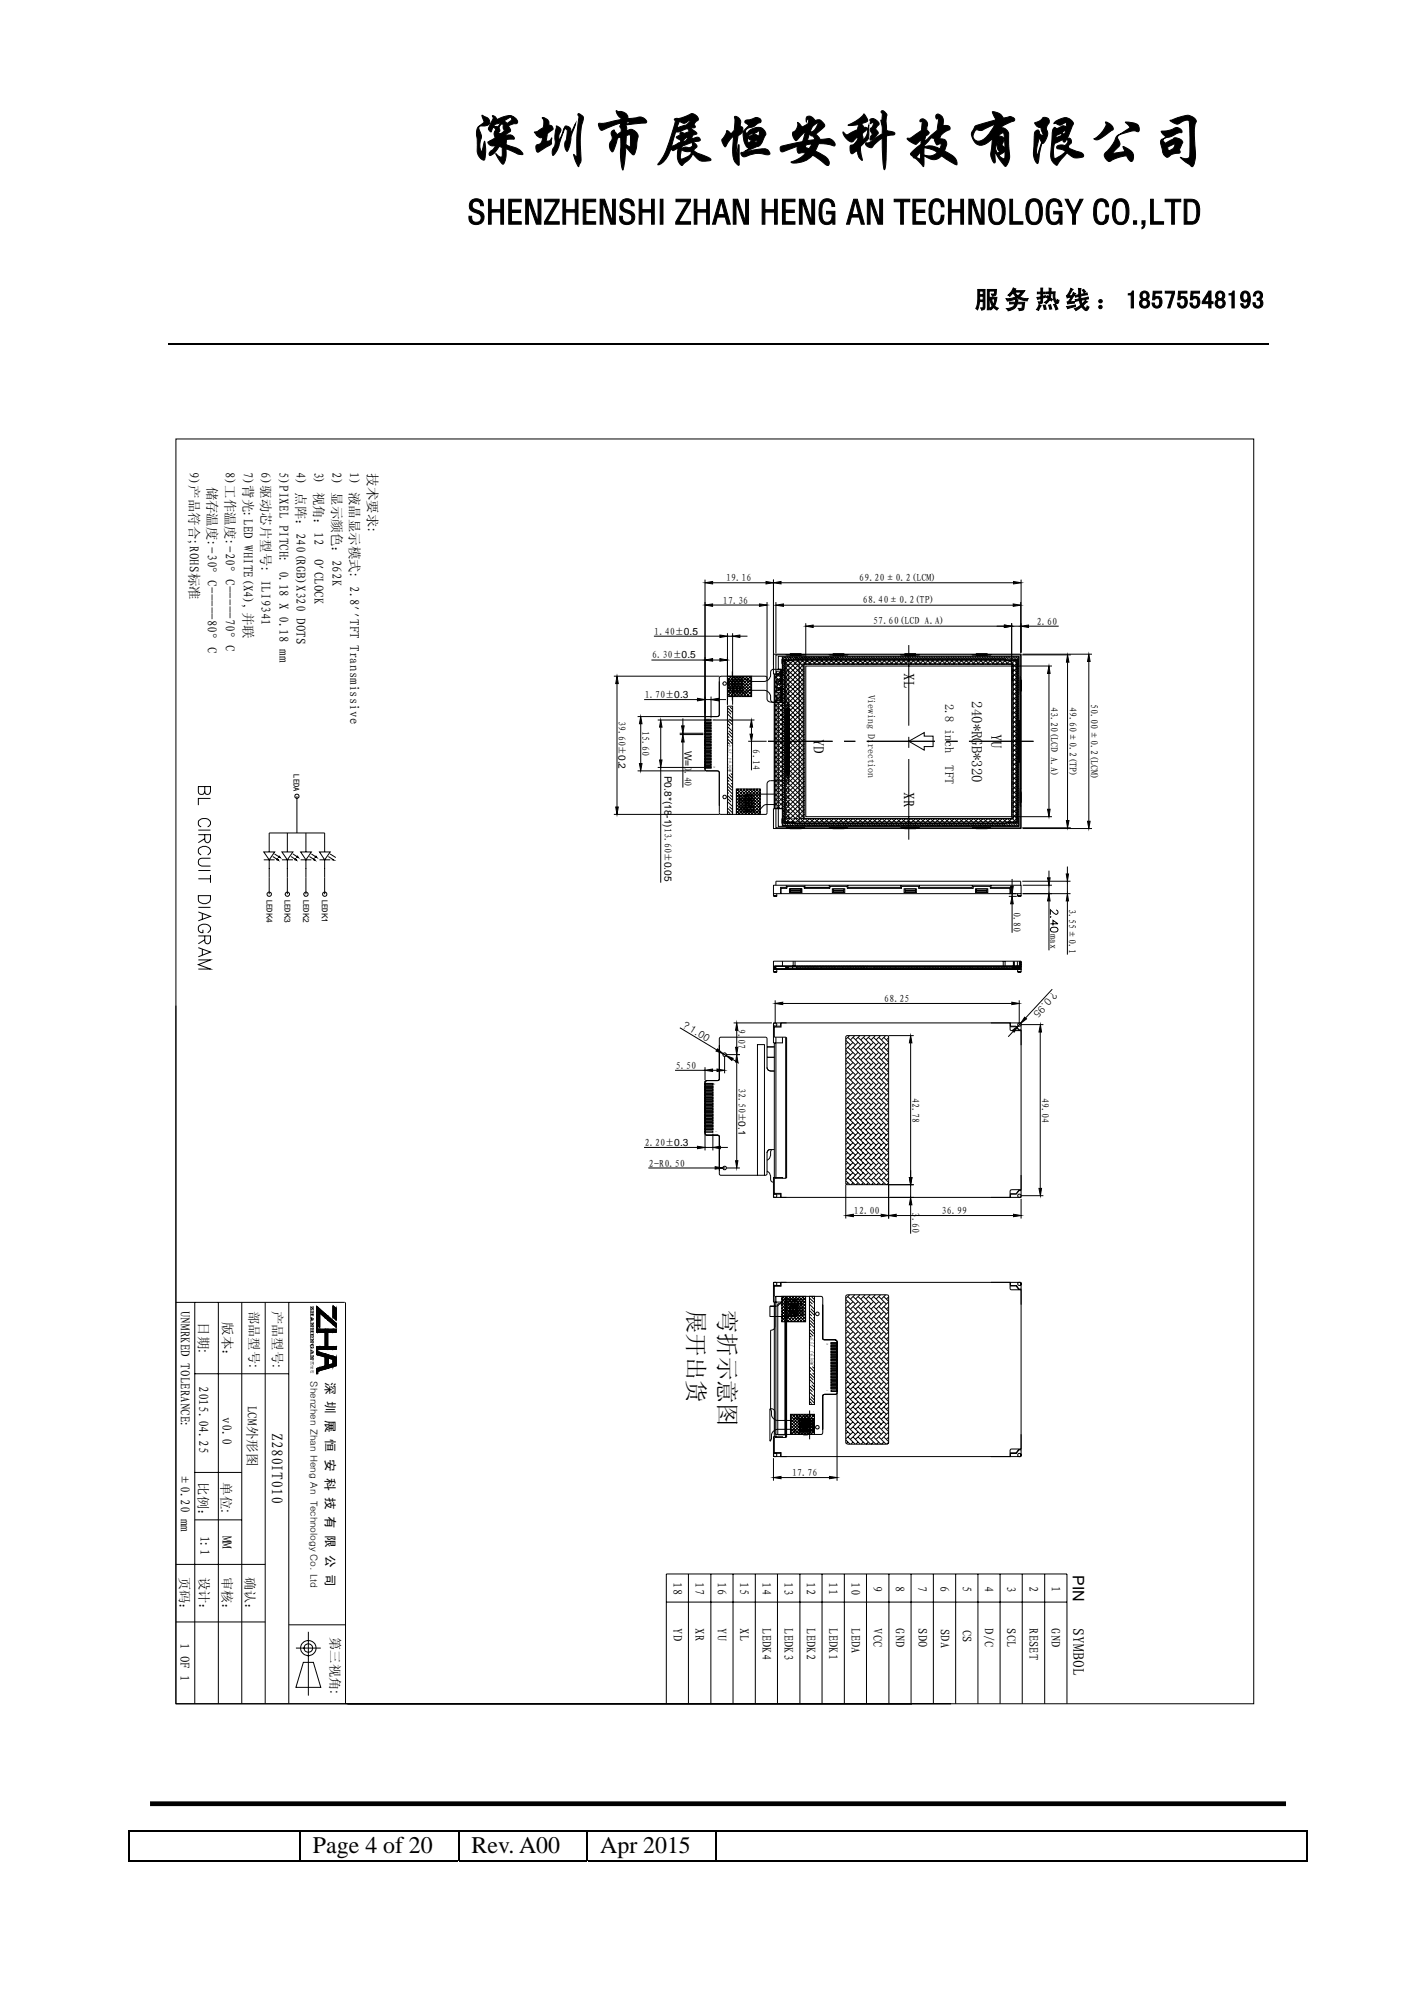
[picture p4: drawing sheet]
<svg xmlns="http://www.w3.org/2000/svg" width="210mm" height="297mm" viewBox="0 0 210 297" stroke-linecap="round" stroke-linejoin="round" font-family="sans-serif">
<defs><g id="words">
<text font-size="9.2" x="69.2" y="23.4">深圳市展恒安科技有限公司</text>
<text font-size="4.9" x="69.2" y="33.2">SHENZHENSHI ZHAN HENG AN TECHNOLOGY CO.,LTD</text>
<text font-size="3.7" x="144.4" y="45.7">服 务 热 线 ： 18575548193</text>
<g font-size="3.5">
<text x="102" y="194.2" transform="rotate(90 102 194.2)">展开出货</text>
<text x="106.5" y="194.2" transform="rotate(90 106.5 194.2)">弯折示意图</text>
<text x="46.4" y="274.7">Page 4 of 20</text>
<text x="69.9" y="274.7">Rev. A00</text>
<text x="88.9" y="274.7">Apr 2015</text>
</g>
<text font-size="2.4" x="158.9" y="233.5" transform="rotate(90 158.9 233.5)">PIN</text>
<g font-size="2.3">
<text x="133.8" y="99.8" transform="rotate(90 133.8 99.8)">XL</text>
<text x="120.4" y="109.5" transform="rotate(90 120.4 109.5)">YD</text>
<text x="146.8" y="108.7" transform="rotate(90 146.8 108.7)">YU</text>
<text x="133.8" y="117.5" transform="rotate(90 133.8 117.5)">XR</text>
<text x="40.2" y="212.4" transform="rotate(90 40.2 212.4)">Z280IT010</text>
<text x="158.9" y="241.3" transform="rotate(90 158.9 241.3)">SYMBOL</text>
</g>
<text font-size="2.2" x="144" y="104" transform="rotate(90 144 104)">240*RGB*320</text>
<g font-size="2">
<text x="54.5" y="70.1" transform="rotate(90 54.5 70.1)">技术要求:</text>
<text x="30.8" y="72.1" transform="rotate(90 30.8 72.1)">储存温度:-30°C-----80°C</text>
<text x="29.5" y="196" transform="rotate(90 29.5 196)">日期:</text>
<text x="33" y="196" transform="rotate(90 33 196)">版本：</text>
<text x="36.9" y="194.3" transform="rotate(90 36.9 194.3)">部品型号:</text>
<text x="40.4" y="194.3" transform="rotate(90 40.4 194.3)">产品型号:</text>
<text x="29.5" y="205.4" transform="rotate(90 29.5 205.4)">2015.04.25</text>
<text x="32.9" y="210.1" transform="rotate(90 32.9 210.1)">v0.0</text>
<text x="29.4" y="219.7" transform="rotate(90 29.4 219.7)">比例：</text>
<text x="32.8" y="219.7" transform="rotate(90 32.8 219.7)">单位:</text>
<text x="29.7" y="227.6" transform="rotate(90 29.7 227.6)">1:1</text>
<text x="32.9" y="227.6" transform="rotate(90 32.9 227.6)">MM</text>
<text x="26.6" y="233.7" transform="rotate(90 26.6 233.7)">页码：</text>
<text x="29.5" y="233.7" transform="rotate(90 29.5 233.7)">设计：</text>
<text x="33" y="233.7" transform="rotate(90 33 233.7)">审核：</text>
<text x="36.4" y="233.7" transform="rotate(90 36.4 233.7)">确认：</text>
<text x="49" y="242.7" transform="rotate(90 49 242.7)">第三视角:</text>
</g>
<g font-size="1.9">
<text x="28.1" y="70" transform="rotate(90 28.1 70)">9)产品符合;ROHS标准</text>
<text x="33.4" y="70" transform="rotate(90 33.4 70)">8)工作温度:-20°C-----70°C</text>
<text x="36" y="70" transform="rotate(90 36 70)">7)背光:LED WHITE(X4),并联</text>
<text x="38.7" y="70" transform="rotate(90 38.7 70)">6)驱动芯片型号: ILI9341</text>
<text x="41.3" y="70" transform="rotate(90 41.3 70)">5)PIXEL PITCH: 0.18 X 0.18 mm</text>
<text x="43.9" y="70" transform="rotate(90 43.9 70)">4) 点阵：240(RGB)X320 DOTS</text>
<text x="46.5" y="69.9" transform="rotate(90 46.5 69.9)">3) 视角：12</text>
<text x="49.2" y="70" transform="rotate(90 49.2 70)">2) 显示颜色：262K</text>
<text x="51.8" y="70" transform="rotate(90 51.8 70)">1) 液晶显示模式: 2.8''TFT Transmissive</text>
<text x="46.5" y="82.8" transform="rotate(90 46.5 82.8)">O'CLOCK</text>
<text x="26.7" y="194.3" transform="rotate(90 26.7 194.3)">UNMRKED TOLERANCE:</text>
<text x="36.7" y="208.4" transform="rotate(90 36.7 208.4)">LCM外形图</text>
<text x="48.3" y="204.9" transform="rotate(90 48.3 204.9)">深 圳 展 恒 安 科 技 有 限 公 司</text>
<text x="26.7" y="218.3" transform="rotate(90 26.7 218.3)">±0.20 mm</text>
<text x="99.7" y="234.5" transform="rotate(90 99.7 234.5)">18</text>
<text x="103" y="234.5" transform="rotate(90 103 234.5)">17</text>
<text x="106.3" y="234.5" transform="rotate(90 106.3 234.5)">16</text>
<text x="109.6" y="234.5" transform="rotate(90 109.6 234.5)">15</text>
<text x="112.9" y="234.5" transform="rotate(90 112.9 234.5)">14</text>
<text x="116.2" y="234.5" transform="rotate(90 116.2 234.5)">13</text>
<text x="119.5" y="234.5" transform="rotate(90 119.5 234.5)">12</text>
<text x="122.8" y="234.5" transform="rotate(90 122.8 234.5)">11</text>
<text x="126.1" y="234.5" transform="rotate(90 126.1 234.5)">10</text>
<text x="129.3" y="235.1" transform="rotate(90 129.3 235.1)">9</text>
<text x="132.7" y="235.1" transform="rotate(90 132.7 235.1)">8</text>
<text x="136" y="235.1" transform="rotate(90 136 235.1)">7</text>
<text x="139.3" y="235.1" transform="rotate(90 139.3 235.1)">6</text>
<text x="142.6" y="235.1" transform="rotate(90 142.6 235.1)">5</text>
<text x="145.9" y="235.1" transform="rotate(90 145.9 235.1)">4</text>
<text x="149.1" y="235.1" transform="rotate(90 149.1 235.1)">3</text>
<text x="152.4" y="235.1" transform="rotate(90 152.4 235.1)">2</text>
<text x="155.7" y="235.1" transform="rotate(90 155.7 235.1)">1</text>
<text x="26.7" y="243.5" transform="rotate(90 26.7 243.5)">1 OF 1</text>
<text x="99.7" y="241.4" transform="rotate(90 99.7 241.4)">YD</text>
<text x="103" y="241.4" transform="rotate(90 103 241.4)">XR</text>
<text x="106.3" y="241.4" transform="rotate(90 106.3 241.4)">YU</text>
<text x="109.6" y="241.4" transform="rotate(90 109.6 241.4)">XL</text>
<text x="112.9" y="241.4" transform="rotate(90 112.9 241.4)">LEDK4</text>
<text x="116.2" y="241.4" transform="rotate(90 116.2 241.4)">LEDK3</text>
<text x="119.5" y="241.4" transform="rotate(90 119.5 241.4)">LEDK2</text>
<text x="122.8" y="241.4" transform="rotate(90 122.8 241.4)">LEDK1</text>
<text x="126.1" y="241.4" transform="rotate(90 126.1 241.4)">LEDA</text>
<text x="129.3" y="241.4" transform="rotate(90 129.3 241.4)">VCC</text>
<text x="132.7" y="241.4" transform="rotate(90 132.7 241.4)">GND</text>
<text x="136" y="241.4" transform="rotate(90 136 241.4)">SDO</text>
<text x="139.3" y="241.4" transform="rotate(90 139.3 241.4)">SDA</text>
<text x="142.6" y="241.6" transform="rotate(90 142.6 241.6)">CS</text>
<text x="145.8" y="241.4" transform="rotate(90 145.8 241.4)">D/C</text>
<text x="149.1" y="241.4" transform="rotate(90 149.1 241.4)">SCL</text>
<text x="152.4" y="241.4" transform="rotate(90 152.4 241.4)">RESET</text>
<text x="155.7" y="241.4" transform="rotate(90 155.7 241.4)">GND</text>
</g>
<g font-size="1.8">
<text x="140" y="104.3" transform="rotate(90 140 104.3)">2.8 inch</text>
<text x="140" y="113.5" transform="rotate(90 140 113.5)">TFT</text>
</g>
<g font-size="1.5">
<text x="107.1" y="89.5">17.36</text>
<text x="107.5" y="86.2">19.16</text>
<text x="127.3" y="86.1">69.20±0.2(LCM)</text>
<text x="127.8" y="89.4">68.40±0.2(TP)</text>
<text x="96.9" y="94.1">1.40±0.5</text>
<text x="129.3" y="92.5">57.60(LCD A.A)</text>
<text x="153.6" y="92.6">2.60</text>
<text x="96.6" y="97.6">6.30±0.5</text>
<text x="91.6" y="106.9" transform="rotate(90 91.6 106.9)">39.60±0.2</text>
<text x="95.5" y="103.5">1.70±0.3</text>
<text x="128.6" y="103" transform="rotate(90 128.6 103)">Viewing Direction</text>
<text x="155.7" y="104.8" transform="rotate(90 155.7 104.8)">43.20(LCD A.A)</text>
<text x="158.4" y="104.8" transform="rotate(90 158.4 104.8)">49.60±0.2(TP)</text>
<text x="161.6" y="104.4" transform="rotate(90 161.6 104.4)">50.00±0.2(LCM)</text>
<text x="95.1" y="108.3" transform="rotate(90 95.1 108.3)">15.60</text>
<text x="101.4" y="111.3" transform="rotate(90 101.4 111.3)">W=0.40</text>
<text x="111.5" y="111.1" transform="rotate(90 111.5 111.1)">6.14</text>
<text x="98.4" y="115" transform="rotate(90 98.4 115)">P0.8*(18-1)13.60±0.05</text>
<text x="150.1" y="135.1" transform="rotate(90 150.1 135.1)">0.80</text>
<text x="158.3" y="134.7" transform="rotate(90 158.3 134.7)">3.55±0.1</text>
<text x="155.6" y="138.5" transform="rotate(90 155.6 138.5)">max</text>
<text x="131" y="148.5">68.25</text>
<text x="156" y="146.9" transform="rotate(132 156 146.9)">? 0.95</text>
<text x="101" y="152.2" transform="rotate(32 101 152.2)">? 1.00</text>
<text x="109.4" y="152.5" transform="rotate(90 109.4 152.5)">9.07</text>
<text x="100.1" y="158.4">5.50</text>
<text x="109.4" y="161.2" transform="rotate(90 109.4 161.2)">32.50±0.1</text>
<text x="135.1" y="162.7" transform="rotate(90 135.1 162.7)">42.78</text>
<text x="154.3" y="162.7" transform="rotate(90 154.3 162.7)">49.04</text>
<text x="95.5" y="169.8">2.20±0.3</text>
<text x="96.1" y="172.9">2-R0.50</text>
<text x="126.5" y="180">12.00</text>
<text x="135.1" y="179.7" transform="rotate(90 135.1 179.7)">3.60</text>
<text x="139.5" y="180">36.99</text>
<text x="117.3" y="218.8">17.76</text>
</g>
<text font-size="1.4" x="46" y="204.7" transform="rotate(90 46 204.7)">Shenzhen Zhan Heng An TechnologyCo. Ltd</text>
<g font-size="1.3">
<text x="43.5" y="114.8" transform="rotate(90 43.5 114.8)">LEDA</text>
<text x="39.5" y="133.3" transform="rotate(90 39.5 133.3)">LEDK4</text>
<text x="42.2" y="133.3" transform="rotate(90 42.2 133.3)">LEDK3</text>
<text x="44.9" y="133.3" transform="rotate(90 44.9 133.3)">LEDK2</text>
<text x="47.7" y="133.3" transform="rotate(90 47.7 133.3)">LEDK1</text>
</g>
<g font-size=".9">
<text x="108.7" y="100.2" transform="rotate(90 108.7 100.2)">1</text>
<text x="108.7" y="102.8" transform="rotate(90 108.7 102.8)">4</text>
<text x="119.1" y="209.7" transform="rotate(90 119.1 209.7)">4</text>
<text x="119" y="212.5" transform="rotate(90 119 212.5)">1</text>
</g>
<g font-size=".6">
<text x="109.7" y="117.9" transform="rotate(90 109.7 117.9)">A</text>
<text x="109.8" y="118.4" transform="rotate(90 109.8 118.4)">K1--K4</text>
<text x="118.2" y="192.4" transform="rotate(90 118.2 192.4)">K1--K4</text>
<text x="118.2" y="194.7" transform="rotate(90 118.2 194.7)">A</text>
</g>
<g font-size=".5">
<text x="107.9" y="110.4" transform="rotate(90 107.9 110.4)">D.S.T</text>
<text x="107.9" y="112.3" transform="rotate(90 107.9 112.3)">T=0.05MM</text>
<text x="120.1" y="198.4" transform="rotate(90 120.1 198.4)">D.S.T</text>
<text x="120.1" y="200.2" transform="rotate(90 120.1 200.2)">T=0.05MM</text>
</g>
<g font-size=".3">
<text x="105.7" y="106.6" transform="rotate(90 105.7 106.6)">1</text>
<text x="117.1" y="105" transform="rotate(90 117.1 105)">1</text>
<text x="105.7" y="113.5" transform="rotate(90 105.7 113.5)">18</text>
<text x="117" y="114.6" transform="rotate(90 117 114.6)">134</text>
<text x="105.7" y="160.6" transform="rotate(90 105.7 160.6)">18</text>
<text x="106" y="167.6" transform="rotate(90 106 167.6)">1</text>
<text x="122.4" y="199" transform="rotate(90 122.4 199)">18</text>
<text x="122.4" y="206.1" transform="rotate(90 122.4 206.1)">1</text>
</g>
</g></defs>
<path d="M24.9 50.9h163" fill="none" stroke="#000" stroke-width=".25"/>
<path d="M46.1 195.4v.2zM19 271.3h.1v.1h-.1zM193.6 271.3h.2v.1h-.2zM193.6 275.7h.2v.2h-.2z" fill="#000"/>
<path d="M19 271.3h174.8M19 275.8h25.4M19.1 271.4v4.5M44.5 271.4v4.5M44.5 275.8h23.4M67.9 271.4v4.5M68 275.8h18.9M87 271.4v4.5M87.1 275.8h18.9M106 271.4v4.5M106.1 275.8h87.5M193.7 271.4v4.5" fill="none" stroke="#000" stroke-width=".17"/>
<path d="M22.2 267.4h168.3" fill="none" stroke="#000" stroke-width=".71" stroke-linecap="butt"/>
<g fill="none" stroke="#000" stroke-width=".15">
<path d="M26.1 65.1h159.6v187.4h-159.6zM96.5 97.8h8M96.9 94.3h9.7M104.4 86.4l1.2-.2v.4zM104.4 89.7l1.2-.2v.4zM104.4 97.8l1.2-.2v.4zM104.4 89.7h.1M104.4 86.4h.1M104.4 85.9l.1 20.5M105.6 89.7h6.9M105.6 86.4h7.9M105.6 97.8h1"/>
<path d="M106.6 97.6l1.2 .2-1.2 .2zM106.6 94.1l1.2 .2-1.2 .2zM107.8 93.9v10.6M107.8 94.3h.7M108.5 99.5v1M108.5 94.3l1.1-.2v.4zM108.5 93.9v10.6M109.6 94.3h1.1M112.5 89.5l1.1 .2-1.1 .2zM113.5 86.2l1.1 .2-1.1 .2zM113.6 89.2v14.4a.51 .51 0 0 0 .6 .5h2.7v11.6h-2.7a.48 .48 0 0 0-.6 .5v4.3l-.1 .2-6.9-.1v-6.2l-.3-.1h-1.7l-.2-.2v-7.7M114.6 86.4l1.1-.2v.4z"/>
<path d="M114.6 85.9v14h1.3l-.1-2.1 1.7 .1 .3-.2h31.1l.3 .2 1.6-.1v.5l-.1 .1v8.4h.3v6.2h-.3v8.3l.1 .2v.5l-1.6-.1-.3 .2h-31.1l-.3-.2-1.7 .1 .1-2.1h-1.3v2.9h36.7M114.6 97h36.7M114.6 86.4h.1M114.6 98.8h.1M114.7 99.9v20M114.9 97.1h36.3v25.6h-36.3zM114.9 89.7l1.2-.2v.4zM114.9 89.2v7.6M114.9 99.9h.1M114.9 97.1h.1M114.9 89.7h.1M115 99.5h.7v.7h-.7z"/>
<path d="M115.2 99.9l3.9 3.9M115.2 99.8h.1v.1zM115.3 97.3h35.7v25.2h-35.7v-18.4h.4v-2.2h-.6v-.5h.6v-2.2h-.4zM115.4 99.7h.1v.1zM115.4 99.9l-.7 .7M115.7 86.4h34.4M115.9 97.4h35v25h-35zM115.9 99.9l3.2 3.2M115.9 97.4l.4 .4M115.9 97.8l.4 .3M115.9 98.1l.4 .4M115.9 98.5l.4 .3"/>
<path d="M115.9 98.8l.4 .4M115.9 99.2l.4 .3M115.9 99.5l.4 .4M115.9 99.9l.4 .3M115.9 98.5h.1M116 97.9h1.5l.3-.2h31.1l.2 .2h1.6v8.9h.2v6.2h-.2v8.9h-1.6l-.2 .2h-31.1l-.3-.2h-1.5v-2.1h-1.3v-19.9h1.3zM116 97.9l3.1 3.1M116 98.6l3.1 3.1M116 99.3l3.1 3.1M116.1 89.7h34M116.1 97.9l-.1 .1M116.2 97.4l.4 .3"/>
<path d="M116.3 97.7h34.2v24.3h-34.2zM116.3 97.9h34.4v23.9h-34.4zM116.5 97v.1h2.7M116.5 97h2.7M116.5 99v.1M116.5 99.2v.7M116.6 97.4l.3 .3M116.7 97.9l2.4 2.4M116.8 97.9l-.8 .8M116.8 98.4v.4M116.8 99v.1M116.8 99.2v.7"/>
<path d="M116.9 97.4l.4 .3M117.1 97h1.6M117.1 98.4h-.6v.4M117.3 98.4h.1M117.3 97.4l.3 .3M117.4 97.9l1.7 1.7M117.5 97.9l-1.5 1.5M117.5 98.4h.7M117.6 97.4l.4 .3M117.9 97.7l1.2 1.2M118 97.4l.4 .3M118.3 98.4h.2"/>
<path d="M118.4 97.4l.3 .3M118.4 97.9v23.9M118.4 97.7l-3.7 3.6M118.6 98.4h.7M118.6 97.7l.8 .7M118.7 97.4l.4 .3M119 98.4h30.9v22.9h-30.9zM119.1 97.4l.3 .3M119.1 98.4h31v22.9h-31zM119.1 97.7l-4.4 4.3M119.1 99.1l-4.4 4.3M119.1 99.8l-4.4 4.3"/>
<path d="M119.2 97v.1M119.3 97.7l.8 .7M119.4 98.7h30.5v22.4h-30.5zM119.4 92.8l1.1-.2v.4zM119.4 92.8h.1M119.4 98.7h.1M119.4 92.4v6.1M119.4 98.4h.1M119.4 97.4l.4 .3M119.7 98.4h.6M119.8 97.4l.4 .3M119.8 97.7l-5.1 5"/>
<path d="M120 97.7l.8 .7M120.1 97.4l.4 .3M120.5 98.4h.1M120.5 92.8h28.3M120.5 97.4l.4 .3M120.5 97.7l-.7 .7M120.7 98.4h.7M120.8 97.7l.7 .7h.1M120.9 97.4l.3 .3M121.2 97.4l.4 .3M121.3 97.7l-.8 .7M121.5 97.7l.7 .7"/>
<path d="M121.6 97.4l.3 .3M121.8 98.4h.6M121.9 97.4l.4 .3M122 97.7l-.8 .7M122.2 97.7l.7 .7M122.3 97.4l.3 .3M122.6 97.4l.4 .3M122.7 97.7l-.8 .7M122.8 98.4h.7M122.9 97l2.7 .1v-.1M122.9 97.7l.9 .7M123 97.4l.4 .3"/>
<path d="M123.3 97.4l.4 .3M123.4 97h1.6M123.4 97.7l-.8 .7M123.6 97.7l.8 .7M123.7 97.4l.4 .3M123.9 98.4h.6M124.1 97.4l.3 .3M124.1 97.7l-.7 .7M124.3 97.7l.8 .7M124.4 97.4l.4 .3M124.8 97.4l.3 .3M124.8 97.7l-.7 .7"/>
<path d="M124.9 98.4h.7M125 97.7l.8 .7M125.1 97.4l.4 .3M125.5 97.4l.4 .3M125.6 97.7l-.9 .7M125.7 97.7l.8 .7M125.7 98.4h.2M125.8 97.4l.4 .3M126 98.4h.7M126.2 97.4l.4 .3M126.3 97.7l-.8 .7M126.5 97.7l.7 .7"/>
<path d="M126.6 97.4l.3 .3M126.9 97.4l.4 .3M127 97.7l-.8 .7M127.1 98.4h.6M127.2 97.7l.7 .7M127.3 97.4l.3 .3M127.6 97.4l.4 .3M127.7 97.7l-.7 .7h-.2M127.8 98.4h.2M127.9 97.7l.7 .7M128 97.4l.4 .3M128.1 98.4h.7"/>
<path d="M128.3 97.4l.4 .3M128.4 97.7l-.7 .7M128.6 97.7l.7 .7M128.7 97.4l.4 .3M128.9 98.4h.2M129.1 97.4l.3 .3M129.1 97.7l-.7 .7M129.2 98.4h.7M129.3 97.7l.8 .7M129.4 97.4l.4 .3M129.8 97.4l.4 .3M129.9 97.7l-.8 .7"/>
<path d="M130 98.4h.1M130 97.7l.8 .7M130.1 97.4l.4 .3M130.3 98.4h.6M130.5 97.4l.4 .3M130.6 97.7l-.8 .7M130.7 97.7l.8 .7M130.9 97.4l.3 .3M131 98.4h.2M131.2 97.4l.4 .3M131.3 97.7l-.8 .7M131.3 98.4h.7"/>
<path d="M131.4 97.7l.8 .7h-.1M131.6 97.4l.3 .3M131.9 97.4l.4 .3M132 97.7l-.7 .7M132.2 97.7l.7 .7M132.3 97.4l.4 .3M132.4 98.4h.6M132.6 97.4l.4 .3M132.7 97.7l-.7 .7M132.9 97.7l.7 .7M133 97.4l.3 .3M133.2 98.4h.1"/>
<path d="M133.3 97.4l.4 .3M133.4 97.7l-.7 .7M133.4 97v.1h2.8M133.4 97h2.8M133.6 97.7l.7 .7h-.1M133.7 97.4l.4 .3M134 97h1.6M134.1 97.4l.3 .3M134.1 97.7l-.7 .7M134.3 97.7l.8 .7M134.4 97.4l.4 .3M134.5 98.4h.7"/>
<path d="M134.6 95.6v12M134.8 97.4l.3 .3M134.8 97.7l-.7 .7h-.7M135 97.7l.8 .7M135.1 97.4l.4 .3M135.3 98.4h.1M135.5 97.4l.3 .3M135.6 97.7l-.8 .7M135.6 98.4h.6M135.7 97.7l.8 .7h-.1M135.8 97.4l.4 .3M136.2 97.4l.3 .3"/>
<path d="M136.2 97v.1M136.3 97.7l-.8 .7M136.5 97.7l.7 .7M136.5 97.4l.4 .3M136.6 98.4h.7M136.9 97.4l.4 .3M137 97.7l-.8 .7M137.2 97.7l.7 .7M137.2 97.4l.4 .3M137.4 98.4h.1M137.6 97.4l.4 .3M137.7 97.7l-.8 .7"/>
<path d="M137.9 97.7l.7 .7h-.1M138 97.4l.3 .3M138.3 97.4l.4 .3M138.4 97.7l-.8 .7h.7M138.6 97.7l.7 .7M138.7 97.4l.4 .3M138.7 98.4h.7M139 97.4l.4 .3M139.1 97.7l-.7 .7M139.3 97.7l.8 .7M139.4 97.4l.4 .3M139.5 98.4h.1"/>
<path d="M139.8 97.4l.3 .3M139.8 97.7l-.7 .7M140 97.7l.8 .7M140.1 97.4l.4 .3M140.5 97.4l.3 .3M140.5 97.7l-.7 .7h.6M140.6 98.4h.1M140.7 97.7l.8 .7h-.7M140.8 97.4l.4 .3M141.2 97.4l.4 .3M141.3 97.7l-.8 .7M141.4 97.7l.8 .7"/>
<path d="M141.5 97.4l.4 .3M141.6 98.4h.2M141.9 97.4l.4 .3M141.9 98.4h.7M142 97.7l-.8 .7M142.2 97.7l.7 .7M142.3 97.4l.3 .3M142.6 97.4l.4 .3M142.7 97.7l-.8 .7M142.7 98.4h.1M142.9 97.7l.7 .7h-.6M143 97.4l.3 .3"/>
<path d="M143.3 97.4l.4 .3M143.4 97.7l-.7 .7M143.6 97.7l.7 .7M143.7 97.4l.4 .3M143.8 98.4h.1M144 97v.1h2.8M144 97h2.8M144 98.4h.7M144.1 97.4l.3 .3M144.1 97.7l-.7 .7M144.3 97.7l.8 .7h.7l-.8-.7M144.4 97.4l.4 .3"/>
<path d="M144.6 97h1.6M144.8 97.4l.3 .3M144.8 97.7l-.7 .7M144.8 98.4h.1M145.1 97.4l.4 .3M145.5 97.4l.4 .3M145.6 97.7l-.8 .7M145.7 97.7l.8 .7M145.8 97.4l.4 .3M145.9 98.4h.1M146.2 98.4h.6M146.2 97.4l.4 .3"/>
<path d="M146.3 97.7l-.8 .7M146.5 97.7l.7 .7h.7M146.6 97.4l.3 .3M146.8 97v.1M146.9 97.4l.4 .3M147 97.7l-.8 .7M147.2 97.7l.7 .7M147.3 97.4l.3 .3M147.6 97.4l.4 .3M147.7 97.7l-.7 .7h.1M147.9 97.7l.7 .7M148 97.4l.3 .3"/>
<path d="M148 98.4h.1M148.3 98.4h.6M148.3 97.4l.4 .3M148.4 97.7l-.8 .7M148.6 97.7l.8 .7M148.7 97.4l.4 .3M148.8 92.6l1.1 .2-1.1 .2zM149 97.8l-.6 .6M149 97.4l.4 .3M149.3 98.4h.6v.4M149.4 97.4l.4 .3M149.5 97.9l.6 .5"/>
<path d="M149.6 97.9l-.5 .5h.1M149.8 97.4l.3 .3M149.9 92.4v6.1M149.9 92.8h1.4M149.9 98.7h.1M149.9 99v.1M149.9 99.2v.7M150.1 89.5l1.1 .2-1.1 .2zM150.1 98.4l.6 .7M150.1 99.2l.6 .5M150.1 99.9l.6 .6M150.1 97.4l.8 .7"/>
<path d="M150.1 98.7h5.7M150.1 86.2l1.2 .2-1.2 .2zM150.2 97.9l.5 .5M150.3 97.9l-.5 .5M150.5 97.4l.4 .4M150.5 99.5l.4 .4M150.5 98.1l.4 .4M150.5 98.4l.4 .4M150.5 98.8l.4 .4M150.5 99.2l.4 .3M150.5 99.8l.4 .4M150.7 98.3l-.6 .5"/>
<path d="M150.7 99l-.6 .5M150.7 99.7l-.6 .5M150.8 97.4h.1M151.2 97.1h.1M151.2 89.2v7.6M151.3 92.8l1.1-.2v.4zM151.3 85.9v10.8M151.3 97v6M151.4 97.1h7.2M151.5 97h10.3M152.4 92.8h4.4M155.4 98.7l.2 1.1h-.4z"/>
<path d="M155.4 99.8v20.2M158.1 97.1l.2 1h-.3zM158.1 98.1v23.5M161.3 97l.2 1h-.4zM161.3 98v23.7M30.3 116.6l.1 1a.41 .41 0 0 0 .7 0l.1-.3v-.7h-1.8v1a.5 .5 0 0 0 .6 .2 .5 .5 0 0 0 .3-.5M31.2 118.3h-1.8v1M44 118v5.5M90.9 100.2h15.7M91.2 119.6h.4l-.2 1.1zM91.4 100.2l.2 1.1h-.4zM91.4 101.3v18.3"/>
<path d="M94.4 114.3h10.1M94.4 106.2h10.1M94.7 113.2h.4l-.2 1.1zM94.9 106.2l.2 1.1h-.4zM94.9 107.3v5.9M95.4 103.7h7.9M97.4 106.7h7.7M97.4 113.7h7.7M97.7 112.6h.4l-.2 1.1zM97.9 106.7l.2 1.1h-.4zM97.9 107.8v4.8M97.9 113.7v17.1"/>
<path d="M100.7 108.7h3.5M100.7 108.9h3.5M101 107.6h.3l-.1 1.1zM101.2 108.9l.1 1.1h-.3zM101.2 106.5v1.1M101.2 108.7v.2M101.2 110v6.7M103.3 103.5l1.1 .2-1.1 .2zM104.4 106.6h.9v.2h-.9zM104.4 107h.9v.2h-.9zM104.4 107.4h.9v.2h-.9zM104.4 107.9h.9v.2h-.9z"/>
<path d="M104.4 108.3h.9v.2h-.9zM104.4 108.7h.9v.2h-.9zM104.4 109.1h.9v.2h-.9zM104.4 109.5h.9v.2h-.9zM104.4 109.9h.9v.2h-.9zM104.4 110.3h.9v.2h-.9zM104.4 110.7h.9v.3h-.9zM104.4 111.2h.9v.2h-.9zM104.4 111.6h.9v.2h-.9zM104.4 112h.9v.2h-.9zM104.4 112.4h.9v.2h-.9zM104.4 112.8h.9v.2h-.9z"/>
<path d="M104.4 113.2h.9v.2h-.9zM104.4 113.6h.9v.2h-.9zM104.4 106h.1M104.4 106.4h.1M104.4 108.7h.1M104.4 108.9h.1M104.4 103.7h.9M104.4 106.6h.1M104.7 106.2h.1M105.3 103.7l1.1-.2v.4zM105.3 103.3v3.1M105.3 106.7h.1"/>
<path d="M105.3 113.7h.1M105.3 106.6h.1M105.6 106.7h6.2M106.4 103.7h1.1M107.8 100.2h3.5v3.1h-3.5zM107.8 104.7h.7v16h-.7zM107.8 111.9l.1 .1M107.8 100.5l2.8 2.8M107.8 100.9l2.3 2.4M107.8 101.4l1.9 1.9M107.8 101.8l1.4 1.5M107.8 102.3l.9 1"/>
<path d="M107.8 102.8l.4 .5M107.8 104.9l.7 .7M107.8 105.8l.7 .8M107.8 106.8l.7 .7M107.8 107.7l.7 .7M107.8 108.6l.7 .7M107.8 109.5l.7 .8M107.8 110.5l.1 .1M107.8 111.4l.1 .1M107.8 112.3l.1 .1M107.8 113.3h.1M107.8 114.2l.1 .1"/>
<path d="M107.8 115.1l.7 .7M107.8 116.1l.7 .7M107.8 117l.7 .7M107.8 117.9l.7 .7M107.8 118.8l.7 .7M107.8 119.8l.7 .7M107.8 105.3l.5 .6M107.8 106.3h.1M107.8 107.2l.4 .4M107.8 109.1l.2 .3M107.8 111h.1M107.8 112.8h.1"/>
<path d="M107.8 113.7l.1 .1M107.8 115.6l.2 .2M107.8 117.4l.1 .2M107.8 118.4l.5 .5M107.8 119.3h.1M107.8 104.7h.1M107.8 114.7h.1M107.8 108.2h.1M107.8 110l.3 .3M107.8 116.6l.6 .5M107.9 100.8h2.2v.2h-2.2zM107.9 101.3h2.2v.2h-2.2z"/>
<path d="M107.9 101.8h2.2v.2h-2.2zM107.9 102.3h2.2v.3h-2.2zM107.9 100.2l-.1 .2M107.9 119.4h.1M107.9 106.4h.1M107.9 103.6h.1M107.9 108.3l.6 .6M107.9 114.8l.6 .6M108 100.2l3.1 3.1M108 104.7h.1M108 106.6l.5 .4M108 117.7h.1"/>
<path d="M108 119.6l.5 .4M108.1 101.9h.1M108.2 109.5h.1M108.2 104.8l.3 .4M108.2 116h.1M108.2 117.8l.3 .4M108.2 114.6l.3 .3M108.3 107.7h.1M108.3 109.6l.2 .2M108.3 116.1l.2 .2M108.4 100.2l-.6 .6M108.4 106h.1"/>
<path d="M108.4 107.9h.1M108.4 119h.1M108.4 111.1l.1 .1M108.4 112.1h.1M108.4 113l.1 .1M108.4 113.9l.1 .1M108.4 111.6l.1 .1M108.4 113.5h.1M108.4 114.4h.1M108.5 100.8h1.3v.2h-1.3M108.5 101.3h1.3v.2h-1.3M108.5 101.8h1.3v.2h-.2"/>
<path d="M108.5 102h1.1M108.5 102.3h1.3v.3h-1.3M108.5 100.5v3.3M108.5 100.5h1.6l.8 .5h2.2a1.14 1.14 0 0 0 1.1-1.5l.3-.3h1.2v4.9h-1.2l-.3-.2a1.29 1.29 0 0 0-1-1.6h-2.3l-.6 .5-.3 .1h-1.5v-.1M108.5 104.7h.1M108.5 100.2l2.8 2.8M108.7 101.4l.1 .1h-.1zM108.7 102.4l.1 .1h-.1zM108.9 100.2l-1.1 1.1M109 100.2l2.3 2.3M109 100.9l.1-.1v.1zM109 101.9h.1v.1h-.1z"/>
<path d="M109.1 116.9h3.5v3.8h-3.5zM109.1 117.4l3.4 3.3M109.1 117.8l2.9 2.9M109.1 118.3l2.4 2.4M109.1 118.7l2 2M109.1 119.2l1.5 1.5M109.1 119.7l1 1M109.1 101.4l.1-.1 .1 .2h-.1zM109.1 116.9l3.5 3.5M109.2 102.4v.1zM109.3 100.2l-1.5 1.6M109.4 116.9l-.3 .4"/>
<path d="M109.5 100.2l1.8 1.9M109.5 100.9h.1v.1zM109.5 117.9h2.2v.2h-2.2zM109.5 118.4h2.2v.2h-2.2zM109.5 118.9h2.2v.3h-2.2zM109.5 119.4h2.2v.3h-2.2zM109.5 119.9h2.2v.3h-2.2zM109.5 101.9h.1l-.1 .1zM109.6 116.9l3 3M109.6 102h.1M109.8 100.2l-2 2M109.9 116.9l-.8 .9"/>
<path d="M109.9 100.2l1.4 1.4M110.1 116.9l2.5 2.5M110.3 100.2l-2.5 2.5M110.3 118.6h.6zM110.3 119.9h1.1v.3h-1.1M110.3 119.4h1.1v.3h-1.1M110.3 118.9h1.1v.3h-1.1M110.3 118.4h1.1v.2h-.5M110.3 117.9h1.1v.2h-1.1M110.4 116.9l-1.3 1.3M110.4 100.2l.9 .9M110.6 116.9l2 2.1"/>
<path d="M110.7 119l.1 .1h-.1zM110.7 117.9l.1 .2-.1-.1zM110.8 100.2l-3 2.9M110.8 109.9h2.8M110.8 116.9l-1.7 1.8M110.9 100.2l.4 .5M111 119.5l.1 .1h-.1zM111 118.5v-.1l.1 .2h-.1zM111 116.9l1.6 1.6M111.1 108.8h.4l-.2 1.1zM111.2 100.2l-3 3.1M111.3 106.7l.2 1.1h-.4z"/>
<path d="M111.3 107.8v1M111.3 109.9v4.3M111.3 100.6l-2.7 2.7M111.3 101.1l-2.2 2.2M111.3 101.5l-1.7 1.8M111.3 102l-1.2 1.3M111.3 102.5l-.7 .8M111.3 102.9l-.3 .4M111.3 116.9l-2.2 2.2M111.5 116.9l1.1 1.1M111.8 116.9l-2.7 2.7M112 116.9l.6 .7"/>
<path d="M112.3 116.9l-3.2 3.2M112.5 116.9l.1 .2M112.6 117.1l-3.5 3.4M112.6 117.5l-3.2 3.2M112.6 118l-2.8 2.7M112.6 118.4l-2.3 2.3M112.6 118.9l-1.8 1.8M112.6 119.4l-1.3 1.3M112.6 119.8l-.8 .9M113.6 100.5v-.1l-.3-.2h-6.6l-.1 .2v5.6l-.3 .2h-1.7l-.2 .2M113.6 101h.1M113.8 109.9h9.5"/>
<path d="M114.7 117.7h-4.3l-.1 .1v2.5l.1 .1h1.8l1.1-1.1h1.4M114.7 100.1l4.4 4.4M114.7 100.8l4.4 4.4M114.7 101.5l4.4 4.4M114.7 102.2l4.4 4.4M114.7 102.9l4.4 4.4M114.7 103.6l4.4 4.3M114.7 104.3l4.4 4.4M114.7 105l4.4 4.4M114.7 105.7l4.4 4.3M114.7 106.4l4.4 4.3M114.7 107.1l4.4 4.4"/>
<path d="M114.7 107.8l4.4 4.3M114.7 108.5l4.4 4.3M114.7 109.2l4.4 4.3M114.7 109.9l4.4 4.3M114.7 110.6l4.4 4.3M114.7 111.3l4.4 4.3M114.7 112l4.4 4.3M114.7 112.7l4.4 4.3M114.7 113.4l4.4 4.3M114.7 114.1l4.4 4.3M114.7 114.8l4.4 4.3M114.7 115.5l4.4 4.3"/>
<path d="M114.7 116.2l4.4 4.3M114.7 116.9l4.4 4.3M114.7 117.6l4.6 4.5M114.7 118.3l3.9 3.8M114.7 118.9l.9 .9M114.7 119.7l.2 .1M114.9 119.8v.1M115 103.1h.7v.7h-.7zM115 101.9h.7v.7h-.7zM115 100.7h.7v.7h-.7zM115.2 103.5h.1v.1zM115.2 101l.1 .1h-.1z"/>
<path d="M115.2 102.3h.1zM115.4 102.2h.1v.1zM115.4 100.9h.1v.1h-.1zM115.4 103.3l.1 .1h-.1zM115.9 109.3l.4 .3M115.9 109.6l.4 .4M115.9 102.7l.4 .3M115.9 100.2l.4 .4M115.9 100.6l.4 .3M115.9 100.9l.4 .4M115.9 101.2l.4 .4M115.9 102l.4 .3"/>
<path d="M115.9 101.6l.4 .4M115.9 102.3l.4 .4M115.9 103l.4 .4M115.9 103.3l.4 .4M115.9 103.7l.4 .4M115.9 104.1l.4 .3M115.9 104.4l.4 .4M115.9 104.8l.4 .3M115.9 105.1l.4 .4M115.9 105.4l.4 .4M115.9 105.8l.4 .4M115.9 106.1l.4 .4"/>
<path d="M115.9 106.5l.4 .3M115.9 106.8l.4 .4M115.9 107.2l.4 .3M115.9 107.5l.4 .4M115.9 107.9l.4 .3M115.9 108.2l.4 .4M115.9 108.6l.4 .3M115.9 108.9l.4 .4M115.9 110l.4 .3M115.9 110.3l.4 .4M115.9 110.7l.4 .3M115.9 111l.4 .4"/>
<path d="M115.9 111.4l.4 .3M115.9 111.7l.4 .4M115.9 112.1l.4 .3M115.9 112.4l.4 .4M115.9 112.7l.4 .4M115.9 113.1l.4 .4M115.9 113.5l.4 .3M115.9 113.8l.4 .4M115.9 114.2l.4 .3M115.9 114.5l.4 .4M115.9 114.8l.4 .4M115.9 115.2l.4 .3"/>
<path d="M115.9 115.5l.4 .4M115.9 115.9l.4 .3M115.9 116.2l.4 .4M115.9 116.6l.4 .3M115.9 116.9l.4 .4M115.9 117.3l.4 .3M115.9 117.6l.4 .4M115.9 118l.4 .3M115.9 118.3l.4 .4M115.9 118.7l.4 .3M115.9 119l.4 .4M115.9 119.4l.4 .3"/>
<path d="M115.9 119.7l.4 .4M116.4 105.1l.5 .1zM116.4 105.2h.5zM116.4 105.3h.5zM116.4 105.3l.5 .1zM116.4 105.4h.5v.3h-.5l.5-.1h-.5l.5-.1h-.5h.5zM116.4 107.2h.5zM116.4 107.3h.5zM116.4 107.4h.5zM116.4 107.4l.5 .1zM116.4 107.5h.5zM116.4 107.6h.5z"/>
<path d="M116.4 107.7h.5zM116.4 107.7l.5 .1zM116.4 107.8h.5zM116.4 107.9h.5zM116.4 107.9l.5 .1zM116.4 108l.5 .1zM116.4 108.1h.5zM116.4 108.2h.5zM116.4 108.2l.5 .1zM116.4 108.3l.5 .1zM116.4 108.4h.5zM116.4 108.5h.5z"/>
<path d="M116.4 108.5l.5 .1zM116.4 108.6h.5zM116.4 108.7h.5zM116.4 108.8h.5zM116.4 110.6h.5zM116.4 110.7h.5zM116.4 110.8h.5zM116.4 110.8l.5 .1zM116.4 110.9l.5 .1zM116.4 111h.5zM116.4 111.1h.5zM116.4 111.1l.5 .1z"/>
<path d="M116.4 111.2h.5zM116.4 111.3h.5zM116.4 111.4h.5zM116.4 111.4l.5 .1zM116.4 111.5h.5zM116.4 111.6h.5zM116.4 111.7h.5zM116.4 111.8h.5zM116.4 111.9h.5zM116.4 112h.5zM116.4 112.1h.5zM116.4 112.2h.5z"/>
<path d="M116.4 114h.5zM116.4 114.1h.5zM116.4 114.2h.5zM116.4 114.3h.5zM116.4 114.4h.5zM116.4 114.5h.5zM116.4 114.5l.5 .1zM116.4 114.6h.5zM116.4 105.1h.5zM116.4 114.7h.1M116.4 114.7h.5M116.5 105.1h.4z"/>
<path d="M116.5 105.1l.4 .1zM116.5 105.2h.4zM116.5 105.3h.4zM116.5 105.3l.4 .1zM116.5 105.4l.4 .1zM116.5 105.5h.4zM116.5 105.6h.4zM116.5 105.6l.4 .1zM116.5 105.7h.4zM116.5 105.8h.4zM116.5 105.8l.4 .1zM116.5 105.9l.4 .1z"/>
<path d="M116.5 106h.4zM116.5 106.1h.4zM116.5 106.1l.4 .1zM116.5 106.2l.4 .1zM116.5 106.3h.4zM116.5 106.4h.4zM116.5 106.4l.4 .1zM116.5 106.5l.4 .1zM116.5 106.6h.4zM116.5 106.6l.4 .1zM116.5 106.7l.4 .1zM116.5 106.8h.4z"/>
<path d="M116.5 106.9h.4zM116.5 106.9l.4 .1zM116.5 107l.4 .1zM116.5 107.1h.4zM116.5 107.1l.4 .1zM116.5 107.2l.4 .1zM116.5 107.3l.4 .1zM116.5 107.4h.4zM116.5 107.4l.4 .1zM116.5 107.5l.4 .1zM116.5 107.6h.4zM116.5 107.7h.4z"/>
<path d="M116.5 107.7l.4 .1zM116.5 107.8h.4v.1h-.4zM116.5 107.9h.4zM116.5 107.9h.4v.1h-.4zM116.5 108l.4 .1zM116.5 108.1h.4v.1h-.4zM116.5 108.2h.4zM116.5 108.2l.4 .1zM116.5 108.3l.4 .1zM116.5 108.4h.4zM116.5 108.4l.4 .1zM116.5 108.5l.4 .1z"/>
<path d="M116.5 108.6h.4zM116.5 108.7h.4zM116.5 108.7l.4 .1zM116.5 108.8l.4 .1zM116.5 108.9h.4zM116.5 108.9l.4 .1zM116.5 109l.4 .1zM116.5 109.1l.4 .1zM116.5 109.2h.4zM116.5 109.2l.4 .1zM116.5 109.3l.4 .1zM116.5 109.4h.4z"/>
<path d="M116.5 109.5h.4zM116.5 109.5l.4 .1zM116.5 109.6l.4 .1zM116.5 109.7h.4zM116.5 109.7l.4 .1zM116.5 109.8l.4 .1zM116.5 109.9l.4 .1zM116.5 110h.4zM116.5 110l.4 .1zM116.5 110.1l.4 .1zM116.5 110.2h.4zM116.5 110.3h.4z"/>
<path d="M116.5 110.3l.4 .1zM116.5 110.4l.4 .1zM116.5 110.5h.4zM116.5 110.6h.4zM116.5 110.6l.4 .1zM116.5 110.7h.4zM116.5 110.8h.4zM116.5 110.8l.4 .1zM116.5 110.9l.4 .1zM116.5 111h.4zM116.5 111.1h.4zM116.5 111.1l.4 .1z"/>
<path d="M116.5 111.2l.4 .1zM116.5 111.3h.4h-.4zM116.5 111.3l.4 .1zM116.5 111.4h.4v.1h-.4zM116.5 111.5h.4zM116.5 111.5h.4v.1h-.4zM116.5 111.6l.4 .1zM116.5 111.7h.4zM116.5 111.8h.4zM116.5 111.8l.4 .1zM116.5 111.9l.4 .1zM116.5 112h.4z"/>
<path d="M116.5 112.1h.4zM116.5 112.1l.4 .1zM116.5 112.2l.4 .1zM116.5 112.3h.4zM116.5 112.4h.4zM116.5 112.4l.4 .1zM116.5 112.5h.4zM116.5 112.6h.4zM116.5 112.6l.4 .1zM116.5 112.7l.4 .1zM116.5 112.8h.4zM116.5 112.9h.4z"/>
<path d="M116.5 112.9l.4 .1zM116.5 113l.4 .1zM116.5 113.1h.4zM116.5 113.2h.4zM116.5 113.2l.4 .1zM116.5 113.3h.4zM116.5 113.4h.4zM116.5 113.5h.4zM116.5 113.5l.4 .1zM116.5 113.6h.4zM116.5 113.7h.4zM116.5 113.7l.4 .1z"/>
<path d="M116.5 113.8l.4 .1zM116.5 113.9h.4zM116.5 114h.4zM116.5 114l.4 .1zM116.5 114.1l.4 .1zM116.5 114.2h.4zM116.5 114.3h.4zM116.5 114.3l.4 .1zM116.5 114.4h.4zM116.5 114.5h.4zM116.5 114.5l.4 .1zM116.5 114.6l.4 .1z"/>
<path d="M116.5 114.7h.4h-.4zM116.5 100v.1M116.5 100.2v.7M116.5 101v.2M116.5 101.3v.6M116.5 102.1v.1M116.5 102.3v.7M116.5 103.1v.2M116.5 103.4v.6M116.5 104.1v.2M116.5 104.4v.7M116.5 105.2v.1"/>
<path d="M116.5 105.4v.7M116.5 106.2v.1M116.5 106.4v.7M116.5 107.2v.2M116.5 107.5v.7M116.5 108.3v.1M116.5 108.5v.7M116.5 109.3v.1M116.5 109.6v.6M116.5 110.3v.2M116.5 110.6v.6M116.5 111.4v.1"/>
<path d="M116.5 111.6v.7M116.5 112.4v.1M116.5 112.7v.6M116.5 113.5v.1M116.5 113.7v.6M116.5 114.5v.1M116.5 114.7v.7M116.5 115.5v.1M116.5 115.8v.6M116.5 116.5v.2M116.5 116.8v.7M116.5 117.6v.1"/>
<path d="M116.5 117.9v.6M116.5 118.6v.1M116.5 118.9v.6M116.5 119.7v.1M116.5 119.9v.6M116.7 115.2l.1 .1zM116.7 104.5l.1 .1zM116.7 104.5h.1M116.7 115.3h.1M116.7 114.7v.3zM116.7 104.8v.3zM116.7 104.5h.1v.1h-.1z"/>
<path d="M116.7 115.2h.1v.1h-.1zM116.7 104.5v.1M116.7 115.2v.1M116.8 100v.1M116.8 100.2v.7M116.8 101v.2M116.8 101.3v.6M116.8 102.1v.1M116.8 102.3v.7M116.8 103.1v.2M116.8 103.4v.6M116.8 104.1v.2"/>
<path d="M116.8 104.4v.7M116.8 105.2v.1M116.8 105.4v.7M116.8 106.2v.1M116.8 106.4v.7M116.8 107.2v.2M116.8 107.5v.7M116.8 108.3v.1M116.8 108.5v.7M116.8 109.3v.1M116.8 109.6v.6M116.8 110.3v.2"/>
<path d="M116.8 110.6v.6M116.8 111.4v.1M116.8 111.6v.7M116.8 112.4v.1M116.8 112.7v.6M116.8 113.5v.1M116.8 113.7v.6M116.8 114.5v.1M116.8 114.7v.7M116.8 115.5v.1M116.8 115.8v.6M116.8 116.5v.2"/>
<path d="M116.8 116.8v.7M116.8 117.6v.1M116.8 117.9v.6M116.8 118.6v.1M116.8 118.9v.6M116.8 119.7v.1M116.8 119.9v.6M116.9 105.8h-.5l.5-.1h-.5h.5v.6h-.5h.5M116.9 105.8h-.5l.5 .1-.5 .1h.5M116.9 106h-.5h.5l-.5 .1h.5M116.9 106.1h-.5l.5 .1-.5 .1h.5M116.9 106.4h-.5h.5v.6h-.5l.5-.1"/>
<path d="M116.9 106.4h-.5l.5 .1M116.9 106.5h-.5l.5 .1M116.9 106.6h-.5h.5M116.9 106.6h-.5l.5 .1M116.9 106.7h-.5l.5 .1M116.9 106.8h-.5h.5M116.9 106.9h-.5h.5M116.9 107.1l-.5-.1h.5v.2h-.5l.5-.1h-.5h.5M116.9 108.9h-.5h.5l-.5-.1h.5v.5h-.5l.5-.1M116.9 108.9h-.5l.5 .1-.5 .1h.5M116.9 109.1h-.5l.5 .1h-.5h.5M116.9 109.4l-.5-.1h.5v.1h-.5h.5"/>
<path d="M116.9 109.5h-.5h.5v.4h-.5h.5M116.9 109.5h-.5l.5 .1M116.9 109.6h-.5l.5 .1M116.9 109.7h-.5h.5M116.9 109.7h-.5l.5 .1M116.9 109.8h-.5l.5 .1M116.9 110h-.5h.5v.1h-.5l.5-.1M116.9 110.2l-.5-.1h.5v.5h-.5h.5l-.5-.1h.5M116.9 110.2h-.5h.5l-.5 .1h.5M116.9 110.3h-.5l.5 .1-.5 .1h.5M116.9 112.3h-.5h.5l-.5-.1h.5v.2h-.5h.5M116.9 112.5l-.5-.1h.5v.7h-.5l.5-.1"/>
<path d="M116.9 112.5h-.5h.5M116.9 112.6h-.5h.5M116.9 112.6h-.5l.5 .1M116.9 112.7h-.5l.5 .1M116.9 112.8h-.5h.5M116.9 112.9h-.5h.5M116.9 112.9h-.5l.5 .1M116.9 113.1h-.5h.5v.6h-.5h.5l-.5-.1h.5M116.9 113.2h-.5h.5l-.5 .1h.5M116.9 113.3h-.5h.5l-.5 .1h.5M116.9 113.5h-.5h.5l-.5 .1h.5M116.9 113.9h-.5l.5-.1-.5-.1h.5v.3h-.5h.5l-.5-.1h.5"/>
<path d="M116.9 114.7h-.5M116.9 107.2v.1M116.9 107.4h.1M116.9 107.5h.1M116.9 107.7h.1M116.9 108.6h.1M116.9 108.8h.1M116.9 110.6v.1M116.9 110.8h.1M116.9 111.7h.1M116.9 111.9h.1M116.9 112h.1"/>
<path d="M116.9 112.2h.1M116.9 114.7h.1M119.1 100.5l-4.4 4.3M119.1 101.2l-4.4 4.3M119.1 101.9l-4.4 4.3M119.1 102.6l-4.4 4.3M119.1 103.3l-4.4 4.3M119.1 104l-4.4 4.3M119.1 104.7l-4.4 4.3M119.1 105.3l-4.4 4.4M119.1 106.1l-4.4 4.3M119.1 106.8l-4.4 4.3"/>
<path d="M119.1 107.4l-4.4 4.4M119.1 108.2l-4.4 4.3M119.1 108.9l-4.4 4.3M119.1 109.5l-4.4 4.4M119.1 110.2l-4.4 4.4M119.1 111l-4.4 4.3M119.1 111.6l-4.4 4.4M119.1 112.3l-4.4 4.4M119.1 113l-4.4 4.4M119.1 113.7l-4.4 4.4M119.1 114.4l-4.4 4.4M119.1 115.1l-4.4 4.3"/>
<path d="M119.1 115.8l-4.1 4M119.1 116.5l-3.4 3.3M119.1 117.2l-3.1 3.1M119.1 117.9l-3.1 3.1M119.1 118.6l-3.1 3.1M119.1 119.3l-2.6 2.6M119.1 120l-1.9 1.9M125 109.9h1.7M128.4 109.9h10.1M134.6 109.9l2.3-1.3v.5h1.3v1.6h-1.3v.5zM134.6 109.2v1.6M134.6 112.5v12"/>
<path d="M140.2 109.9h1.7M143.5 109.9h9.6M149.9 100v.1M149.9 100.2v.7M149.9 101v.2M149.9 101.3v.6M149.9 102.1v.1M149.9 102.3v.7M149.9 103.1v.2M149.9 103.4v.6M149.9 104.1v.2M149.9 104.4v.7"/>
<path d="M149.9 105.2v.1M149.9 105.4v.7M149.9 106.2v.1M149.9 106.4v.7M149.9 107.2v.2M149.9 107.5v.7M149.9 108.3v.1M149.9 108.5v.7M149.9 109.3v.1M149.9 109.6v.6M149.9 110.3v.2M149.9 110.6v.6"/>
<path d="M149.9 111.4v.1M149.9 111.6v.7M149.9 112.4v.1M149.9 112.7v.6M149.9 113.5v.1M149.9 113.7v.6M149.9 114.5v.1M149.9 114.7v.7M149.9 115.5v.1M149.9 115.8v.6M149.9 116.5v.2M149.9 116.8v.7"/>
<path d="M149.9 117.6v.1M149.9 117.9v.6M149.9 118.6v.1M149.9 118.9v.6M149.9 119.7v.1M149.9 119.9v.6M150.1 100.5l.6 .7M150.1 101.2l.6 .6M150.1 102l.6 .5M150.1 102.6l.6 .7M150.1 103.3l.6 .6M150.1 104.1l.6 .5"/>
<path d="M150.1 104.7l.6 .6M150.1 105.4l.6 .6M150.1 106.1l.6 .6M150.1 106.8l.8 .8M150.1 107.5l.8 .9M150.1 108.2l.8 .9M150.1 108.9l.8 .8M150.1 109.6l.8 .8M150.1 110.3l.8 .8M150.1 111l.8 .8M150.1 111.7l.8 .8M150.1 112.4l.6 .6"/>
<path d="M150.1 113.1l.6 .6M150.1 113.8l.6 .6M150.1 114.5l.6 .6M150.1 115.2l.6 .6M150.1 115.9l.6 .6M150.1 116.6l.6 .6M150.1 117.3l.6 .6M150.1 118l.6 .6M150.1 118.7l.6 .6M150.1 119.4l.6 .5M150.5 100.9l.4 .3M150.5 100.2l.4 .4"/>
<path d="M150.5 100.5l.4 .4M150.5 101.2l.4 .4M150.5 101.6l.4 .4M150.5 101.9l.4 .4M150.5 102.3l.4 .4M150.5 102.6l.4 .4M150.5 103l.4 .3M150.5 103.3l.4 .4M150.5 103.7l.4 .4M150.5 104l.4 .4M150.5 104.4l.4 .4M150.5 104.7l.4 .4"/>
<path d="M150.5 105.1l.4 .3M150.5 105.4l.4 .4M150.5 105.8l.4 .3M150.5 106.1l.4 .4M150.5 106.5l.4 .3M150.5 106.8l.4 .4M150.5 107.1l.4 .4M150.5 107.5l.4 .4M150.5 107.9l.4 .3M150.5 108.2l.4 .4M150.5 108.6l.4 .3M150.5 108.9l.4 .4"/>
<path d="M150.5 109.2l.4 .4M150.5 109.6l.4 .3M150.5 109.9l.4 .4M150.5 110.3l.4 .4M150.5 110.7l.4 .3M150.5 111l.4 .4M150.5 111.3l.4 .4M150.5 111.7l.4 .3M150.5 112l.4 .4M150.5 112.4l.4 .3M150.5 112.7l.4 .4M150.5 113.1l.4 .4"/>
<path d="M150.5 113.4l.4 .4M150.5 113.8l.4 .3M150.5 114.1l.4 .4M150.5 114.5l.4 .3M150.5 114.8l.4 .4M150.5 115.2l.4 .3M150.5 115.5l.4 .4M150.5 115.9l.4 .3M150.5 116.2l.4 .4M150.5 116.6l.4 .3M150.5 116.9l.4 .4M150.5 117.3l.4 .3"/>
<path d="M150.5 117.6l.4 .4M150.5 118l.4 .3M150.5 118.3l.4 .4M150.5 118.6l.4 .4M150.5 119l.4 .4M150.5 119.4l.4 .3M150.5 119.7l.4 .4M150.7 106.8v6.2M150.7 100.4l-.6 .5M150.7 101l-.6 .6M150.7 101.7l-.6 .6M150.7 102.4l-.6 .6"/>
<path d="M150.7 103.1l-.6 .6M150.7 103.8l-.6 .6M150.7 104.5l-.6 .6M150.7 105.2l-.6 .6M150.7 105.9l-.6 .6M150.7 106.6l-.6 .6M150.7 113.6l-.6 .6M150.7 114.3l-.6 .6M150.7 115l-.6 .6M150.7 115.7l-.6 .6M150.7 116.4l-.6 .5M150.7 117.1l-.6 .5"/>
<path d="M150.7 117.8l-.6 .6M150.7 118.4l-.6 .6M150.7 119.2l-.6 .5M150.7 119.8l-.6 .6M150.8 106.8l.1 .2M150.9 107.1l-.8 .8M150.9 107.8l-.8 .8M150.9 108.5l-.8 .8M150.9 109.2l-.8 .8M150.9 109.9l-.8 .8M150.9 110.6l-.8 .8M150.9 111.3l-.8 .8"/>
<path d="M150.9 112l-.8 .8M150.9 112.6l-.8 .9M151.2 117.4v1.5M151.2 100.8v1.6M151.2 100.3v2.7M151.2 116.8v2.7M151.2 103v13.8M151.3 117.4v1.5M151.3 103v13.8h-.2l.2 6M151.3 100.8v1.6M151.3 100.3h-.2v2.7h.2M151.3 116.8v2.7"/>
<path d="M155.2 120h.4l-.2 1.1zM29.4 132.8h1.8v.5a.97 .97 0 0 1-.9 .7 .97 .97 0 0 1-.9-.7zM29.4 123.7h1.8v.8a.5 .5 0 0 1-.6 .4l-.2-.2-.1-1M29.4 135.2l1.8 .6-1.8 .7M29.4 138.7h1.8v.8l-.1 .2a.41 .41 0 0 1-.7 0l-.1-1M29.4 123h1.8M29.4 129h1.8M29.4 130.3h1.8M29.4 134.5h1.8M29.8 122.6a.63 .63 0 0 1-.4-.8 .63 .63 0 0 1 .7-.5 .84 .84 0 0 1 1.1 .9l-.4 .4M29.8 126.7a.65 .65 0 0 1-.4-.7 .65 .65 0 0 1 .7-.5 .84 .84 0 0 1 1.1 .8l-.4 .4M30 135.4v.8"/>
<path d="M30.1 137.8v.4a.63 .63 0 0 1-.8-.6 .63 .63 0 0 1 .8-.6 .84 .84 0 0 1 1.1 .8l-.4 .4M30.3 124.3l-.9 .6M30.3 139.3l-.9 .6M31.2 127.2h-1.3a.59 .59 0 0 0-.5 .6 .59 .59 0 0 0 .5 .6h1.3M31.2 129.7v1.2M39.1 127.4h1.6M39.9 127.4l.8-1.1h-1.6l.8 1.1v1.4M39.9 126.3v-2.8h8.2v2.8M39.9 128.7v3.8M40.4 127l.8 .5-.2-.3M40.7 126.6l.8 .5-.2-.3M40.9 127.4l.3 .1"/>
<path d="M41.2 127.1h.3M41.8 127.4h1.6M42.6 127.4l.8-1.1h-1.6l.8 1.1v1.4M42.6 123.5v2.8M42.6 128.7v3.8M43.1 127l.8 .5-.1-.3M43.4 126.6l.8 .5-.2-.3M43.6 127.4l.3 .1M43.9 127.1h.3M44.5 127.4h1.6M45.3 127.4l.8-1.1h-1.6l.8 1.1v1.4M45.3 123.5v2.8"/>
<path d="M45.3 128.7v3.8M45.8 127l.9 .5-.2-.3M46.1 126.6l.8 .5-.1-.3M46.4 127.4l.3 .1M46.6 127.1h.3M47.3 127.4h1.6M48.1 127.4l.8-1.1h-1.6l.8 1.1v1.4M48.1 128.7v3.8M48.6 127l.9 .5-.4-.1M48.9 126.6l.8 .5M90.9 120.7h15.7M107.8 120.7h.1"/>
<path d="M107.8 120.2l.4 .4M109.1 120.6l.1 .1M109.1 120.2l.6 .5M110.7 120h.1v.1zM112.6 120.3l-.4 .4M114.6 132.8v.1h.4l.1-.1M114.6 132.5h35.9M114.9 131.2v-.6h36.3v.6M115.1 132.5v.3h-.5M115.6 132.4h.1M115.7 132.5v-.8h.9l.1-.3h2.4v.3h3.8l.1-.3h2.4l.1 .3h8l.1-.3h2.4l.1 .3h8.1v-.3h2.4l.1 .3h2.8l.1 .1v.7M115.9 120.1l.4 .3"/>
<path d="M115.9 120.4l.4 .4M115.9 120.8l.4 .3M115.9 121.1l.4 .4M115.9 121.4l.4 .4M115.9 121.8l.6 .6M115.9 122.2l.3 .2M115.9 121.3h.1M116 120.2l1.9 1.9M116 120.9l1 1M116 121.6l.3 .3M116.5 131.2v.3h-.9v1M116.5 122.8v-.1h2.7v.1"/>
<path d="M116.5 122.7h2.7M116.5 122l.4 .4M116.5 120.9v.4h.6M116.5 120.7v.1M116.8 120.7v.1M116.8 120.9v.4M116.9 122l.3 .4M116.9 131.7h1.9v.6h-1.9zM117.1 131.8h1.6v.4h-1.6zM117.1 122.7h1.6M117.1 122.8h1.6M117.1 132h1.6"/>
<path d="M117.2 122l.4 .4M117.3 121.3h.1M117.5 121.3h.7M117.6 122l.3 .4M117.9 122l.4 .4M118.3 122l.4 .4M118.3 121.3h.2M118.6 121.3h.7M118.6 122l.4 .4M119 122l.4 .4M119.1 120.7l-1.4 1.3M119.2 121.3l-.8 .8"/>
<path d="M119.2 131.2v.3h3.7v-.3M119.3 121.3l.7 .8M119.4 122l.3 .4M119.4 121.3h.1M119.7 121.3h.6M119.7 122l.4 .4M119.9 121.3l-.8 .8M120 121.3l.8 .8M120.1 122l.3 .4M120.4 122l.4 .4M120.5 121.3h.1M120.6 121.3l-.8 .8"/>
<path d="M120.7 121.3l.8 .8M120.7 121.3h.7M120.8 122l.4 .4M121.2 122l.3 .4M121.3 121.3l-.7 .8M121.4 121.3l.8 .8M121.5 122l.4 .4M121.5 121.3h.1M121.8 121.3h.6M121.9 122l.3 .4M122 121.3l-.7 .8M122.1 121.3l.8 .8"/>
<path d="M122.2 122l.4 .4M122.6 122l.3 .4M122.6 121.3h.1M122.7 121.3l-.7 .8M122.8 121.3h.7M122.9 122.8v-.1h2.7v.1M122.9 122.7h2.7M122.9 121.3l.7 .8M122.9 122l.4 .4M123.3 122l.3 .4M123.3 131.7h1.8v.6h-1.8zM123.4 131.8h1.6v.4h-1.6z"/>
<path d="M123.4 122.7h1.6M123.4 122.8h1.6M123.4 132h1.6M123.5 121.3l-.8 .8M123.6 121.3l.7 .8M123.6 121.3h.2M123.6 122l.4 .4M123.9 121.3h.6M124 122l.4 .4M124.2 121.3l-.8 .8M124.3 121.3l.7 .8M124.3 122l.4 .4"/>
<path d="M124.7 121.3h.1M124.7 122l.4 .4M124.9 121.3l-.8 .8M124.9 121.3h.7M125 121.3l.7 .8M125.1 122l.3 .4M125.4 122l.4 .4M125.6 131.2v.3h7.8v-.3M125.6 121.3l-.8 .8M125.7 121.3l.8 .8M125.7 121.3h.2M125.8 122l.4 .4"/>
<path d="M126 121.3h.7M126.1 122l.4 .4M126.3 121.3l-.7 .8M126.4 121.3l.7 .8M126.5 122l.4 .4M126.8 121.3h.1M126.9 122l.3 .4M127 121.3l-.7 .8M127.1 121.3h.6M127.1 121.3l.8 .8M127.2 122l.4 .4M127.6 122l.3 .4"/>
<path d="M127.8 121.3l-.8 .8M127.8 121.3l.8 .8M127.8 121.3h.2M127.9 122l.4 .4M128.1 121.3h.7M128.3 122l.4 .4M128.5 121.3l-.8 .8M128.5 121.3l.8 .8M128.6 122l.4 .4M128.9 121.3h.2M129 122l.3 .4M129.2 121.3l-.8 .8"/>
<path d="M129.2 121.3h.7M129.3 121.3l.7 .8M129.3 122l.4 .4M129.7 122l.4 .4M129.9 121.3l-.8 .8M130 121.3l.7 .8M130 121.3h.1M130 122l.4 .4M130.3 121.3h.6M130.4 122l.4 .4M130.6 121.3l-.7 .8M130.7 121.3l.7 .8"/>
<path d="M130.8 122l.3 .4M131 121.3h.2M131.1 122l.4 .4M131.3 121.3l-.7 .8M131.3 121.3h.7M131.4 121.3l.8 .8M131.5 122l.4 .4M131.8 122l.4 .4M132 121.3l-.7 .8M132.1 121.3h.1M132.1 121.3l.8 .8M132.2 122l.4 .4"/>
<path d="M132.4 121.3h.6M132.6 122l.3 .4M132.7 121.3l-.7 .8M132.8 121.3l.8 .8M132.9 122l.4 .4M133.2 121.3h.1M133.3 122l.3 .4M133.4 122.8v-.1h2.8v.1M133.4 122.7h2.8M133.4 121.3h.7M133.5 121.3l-.8 .8M133.6 121.3l.7 .8"/>
<path d="M133.6 122l.4 .4M133.9 131.7h1.8v.6h-1.8zM134 122l.4 .4M134 131.8h1.6v.4h-1.6zM134 122.7h1.6M134 122.8h1.6M134 132h1.6M134.2 121.3l-.8 .8M134.2 121.3h.2M134.3 121.3l.7 .8M134.3 122l.4 .4M134.5 121.3h.7"/>
<path d="M134.7 122l.4 .4M134.9 121.3l-.8 .8M135 121.3l.7 .8M135.1 122l.3 .4M135.3 121.3h.1M135.4 122l.4 .4M135.6 121.3h.6M135.6 121.3l-.8 .8M135.7 121.3l.8 .8M135.8 122l.3 .4M136.1 122l.4 .4M136.2 131.2v.3h7.8v-.3"/>
<path d="M136.3 121.3l-.7 .8M136.4 121.3h.1M136.4 121.3l.8 .8M136.5 122l.4 .4M136.6 121.3h.7M136.9 122l.3 .4M137 121.3l-.7 .8M137.1 121.3l.8 .8M137.2 122l.4 .4M137.4 121.3h.1M137.6 122l.3 .4M137.7 121.3h.6"/>
<path d="M137.8 121.3l-.8 .8M137.8 121.3l.8 .8M137.9 122l.4 .4M138.3 122l.3 .4M138.5 121.3l-.8 .8M138.5 121.3h.1M138.6 121.3l.7 .8M138.6 122l.4 .4M138.7 121.3h.7M139 122l.3 .4M139.2 121.3l-.8 .8M139.3 121.3l.7 .8"/>
<path d="M139.3 122l.4 .4M139.5 121.3h.1M139.7 122l.4 .4M139.8 121.3h.6M139.9 121.3l-.8 .8M140 121.3l.7 .8M140 122l.4 .4M140.4 122l.4 .4M140.6 121.3l-.8 .8M140.6 121.3h.1M140.7 121.3l.7 .8M140.8 122l.3 .4"/>
<path d="M140.8 121.3h.7M141.1 122l.4 .4M141.3 121.3l-.7 .8M141.4 121.3l.8 .8M141.5 122l.4 .4M141.6 121.3h.2M141.8 122l.4 .4M141.9 121.3h.7M142 121.3l-.7 .8M142.1 121.3l.8 .8M142.2 122l.4 .4M142.6 122l.3 .4"/>
<path d="M142.7 121.3h.1M142.7 121.3l-.7 .8M142.8 121.3l.8 .8M142.9 122l.4 .4M143 121.3h.6M143.3 122l.3 .4M143.5 121.3l-.8 .8M143.6 121.3l.7 .8M143.6 122l.4 .4M143.8 121.3h.1M144 122l.4 .4M144 122.8v-.1h2.8v.1"/>
<path d="M144 122.7h2.8M144 121.3h.7M144.2 121.3l-.8 .8M144.3 121.3l.7 .8M144.3 122l.4 .4M144.5 131.7h1.8v.6h-1.8zM144.6 131.8h1.6v.4h-1.6zM144.6 122.7h1.6M144.6 122.8h1.6M144.6 132h1.6M144.7 122l.4 .4M144.8 121.3h.1"/>
<path d="M144.9 121.3l-.8 .8M145 121.3l.7 .8M145.1 122l.3 .4M145.1 121.3h.7M145.4 122l.4 .4M145.6 121.3l-.8 .8M145.7 121.3l.8 .8M145.8 122l.3 .4M145.9 121.3h.1M146.1 122l.4 .4M146.2 121.3h.6M146.3 121.3l-.7 .8"/>
<path d="M146.4 121.3l.8 .8M146.5 122l.4 .4M146.8 131.2v.3h2.9v1h1.6v-1.3M146.9 122l.3 .4M147 121.3h.1M147 121.3l-.7 .8M147.1 121.3l.8 .8M147.2 122l.4 .4M147.2 121.3h.7M147.6 122l.3 .4M147.7 121.3l-.7 .8M147.8 121.3l.8 .8"/>
<path d="M147.9 122l.4 .4M148 121.3h.1M148.3 122l.4 .4M148.3 121.3h.6M148.4 121.3l-.7 .8M148.5 121.3l.6 .6M148.6 122l.4 .4M149 122l.4 .4M149.1 121.3h.1M149.2 121.3l-.8 .8M149.3 121.3l.5 .6M149.4 122l.3 .4"/>
<path d="M149.4 132.9h1.2M149.6 132.4h.1M149.7 122l.4 .4M149.7 131.4h.4l-.2 1.1zM149.9 121.3l-.6 .6M149.9 121.1h.1M149.9 132.9l.2 1.1h-.4zM149.9 120.9v.4h-.6M149.9 120.7v.1M149.9 130.3v1.1M149.9 132.5v.4M149.9 134v4.3"/>
<path d="M150 121.3l.5 .6M150.1 122l.3 .4M150.1 120.1l.6 .5M150.1 120.7l.6 .6M150.1 121.1h5.7M150.4 122l.4 .4M150.5 120.1l.4 .3M150.5 120.4l.4 .4M150.5 120.7l.4 .4M150.5 121.1l.4 .3M150.5 121.4l.4 .4M150.5 121.8l.4 .4"/>
<path d="M150.7 120.5l-.6 .6M150.7 121.2l-.6 .7M150.7 132.8l.2 .1M150.7 132.5h.1M150.7 132.5v.3M150.9 132.9h.1M151.2 122.7h.1M151.3 132.8l-.1 .1h-.3M151.3 132.5v.3h-.6M151.3 131.2h-36.7v1.6M151.4 130.6h7.2M151.4 122.7h7.2"/>
<path d="M151.5 122.8h10.3M151.5 131.2h4.3M151.5 132.5h7.1M155.2 130.1h.4l-.2 1.1zM155.4 132.5l.2 1h-.4zM155.4 129.1v1M155.4 131.2v1.3M155.4 133.5v7.4M155.6 136.9h1.1l-.7-.5v.8M155.7 137.6l.4-.2a.49 .49 0 0 1 .6 .4 .65 .65 0 0 1-1.1 0zM155.7 136l-.1-.1v.1M156.4 134.9a.33 .33 0 0 1 .3 .3 .33 .33 0 0 1-.2 .3l-.4-.1-.5-.5v.7"/>
<path d="M157.9 129.5h.4l-.2 1.1zM158 121.6h.3l-.2 1.1zM158.1 132.5l.2 1h-.4zM158.1 128.4v1.1M158.1 130.6v1.9M158.1 133.5v8M161.1 121.7h.4l-.2 1.1zM26.1 149.1v103.4h114.8M29.4 140.5l1.8 .6-1.8 .7M29.4 142.3h1.8l-1.8 .7 1.8 .6h-1.8M30 140.7v.9M100 158.6h4.5"/>
<path d="M100.7 152.3l5.5 3.3M104.4 158.6l1.2-.1v.3zM104.4 158.2v1.9M105.6 158.6h.6M106.2 158.5l1.1 .1-1.1 .2zM106.3 155.5l.8 .7-1-.4zM107.1 156.2l.5 .3M107.1 156.2h.1M107.3 156.3h.1M107.3 156.5v2.6M107.6 156.5l1 .4-.2 .3zM107.6 156.3h2"/>
<path d="M107.6 156.5h.1M108.5 157l1 .6M108.7 151.6h5.6M109 155.2h.3l-.2 1.1zM109.1 156.3l.2 1.1h-.3zM109.1 151.6l.2 1.1h-.3zM109.1 152.7v2.5M109.1 157.4v14.6M113.6 156.7h1.1M113.6 155.2h1.1M114.6 144v.1h.4l.1-.1M114.6 152.1h1.1"/>
<path d="M114.7 152.2h1v-.6h33.9v1l.1 .1 1.6 .1v23.5l-1.6 .1-.1 1.1h-33.9v-.6h-1v-2.2l.2-.1h1.5l.1-.1v-20.7l-.1-.1h-1.7zM114.7 143.6h36.5v-1h.1v1.1zM114.7 158.7h-.5a.54 .54 0 0 1-.6-.5v-4.3l-.1-.1-6.8-.1-.1 .2v6.1l-.3 .2h-1.6l-.3 .2v7.6l.2 .3h1.7l.3 .1v5.7l.1 .1h6.8l.1-.2v-3.1a.48 .48 0 0 1 .6-.5h.5M114.7 154.6v19.9M114.7 143.3l.2 .3M114.7 143.4l.2 .2M114.7 143.5v.1M114.7 143.2l.2 .2M114.8 148.7l1.2-.2v.4zM114.8 151.9h.1M114.8 148.3v3.3M114.8 148.7h.1"/>
<path d="M114.9 143.2v.1M114.9 143.2v.4M114.9 153.7v20.9M115.1 143.7v.3h-.5M115.6 151.7h.1M115.6 143.6l-1 .1M115.6 151.6v.5M115.9 142.5v.7M116 148.7h33.9M116.4 143.2v.4M116.4 153.8v20.8M116.4 143.4l.2 .2"/>
<path d="M116.4 143.5l.1 .1M116.4 143.3l.3 .3M116.5 153.8v20.8M116.5 151.6h-1.9v3h1.3v-.9M116.5 143.3l.2 .2M116.7 143.3v.1M116.7 143.3v.3M117.4 143.3v.3M117.5 142.5v.7M117.8 142.5v.7M117.9 143.2v.1h-1.5M118 143.3l.3 .3"/>
<path d="M118 143.5l.1 .1M118 143.2v.4M118.2 143.2l.3 .4M118.4 143.2l.4 .4M118.7 143.2l.3 .4M118.9 143.2l.4 .4M119.1 143.2l.4 .4M119.4 143.2l.3 .4M119.6 143.2l.4 .4M119.8 143.2l.4 .4M120.1 143.2l.3 .4M120.3 143.2l.4 .4"/>
<path d="M120.5 143.2l.4 .4M120.8 143.2l.4 .4M121 143.2l.4 .4M121.3 143.2l.3 .4M121.5 143.2l.4 .4M121.8 143.2l.3 .4M122 143.2l.3 .4M122.2 143.2l.4 .4M122.4 143.2l.4 .4M122.7 143.2l.3 .4M122.9 143.2l.4 .4M123.2 143.2l.3 .4"/>
<path d="M123.4 143.2l.4 .4M123.6 143.2l.4 .4M123.9 143.2l.3 .4M124.1 143.2l.4 .4M124.4 143.2l.3 .4M124.6 143.2l.4 .4M124.8 143.2l.4 .4M125.1 143.2l.3 .4M125.3 154.2l.7 .7M125.3 155.7l.7 .7M125.3 157.2l.7 .6M125.3 158.6l.7 .7"/>
<path d="M125.3 143.2l.4 .4M125.5 143.2l.4 .4M125.6 153.8l1.1 1.1M125.6 155.2l1.1 1.2M125.6 156.7l1.1 1.1M125.6 158.2l1.1 1.1M125.6 159.7l1.1 1.1M125.6 154.5l-.3 .3M125.6 156l-.3 .3M125.6 157.5l-.3 .3M125.6 159l-.3 .3M125.8 143.2l.3 .4"/>
<path d="M125.9 153.5l-.6 .6M126 143.2l.4 .4M126.3 143.2l.3 .4M126.4 153.8l1.1 1.1M126.4 155.2l1.1 1.2M126.4 156.7l1.1 1.1M126.4 158.2l1.1 1.1M126.4 159.7l1.1 1.1M126.4 154.5l-1.1 1M126.4 156l-1.1 1M126.4 157.5l-1.1 1M126.4 159l-1.1 1"/>
<path d="M126.5 143.2l.4 .4M126.6 153.5l-.6 .6M126.7 143.2l.4 .4M127 143.2l.3 .4M127.1 153.8l1.1 1.1M127.1 155.2l1.1 1.2M127.1 156.7l1.1 1.1M127.1 158.2l1.1 1.1M127.1 159.7l1.1 1.1M127.1 154.5l-1.1 1.1M127.1 156l-1.1 1.1M127.1 157.5l-1.1 1.1"/>
<path d="M127.1 159l-1.1 1.1M127.2 143.2l.4 .4M127.4 153.5l-.7 .6M127.5 143.2l.3 .4M127.7 143.2l.4 .4M127.9 153.8l1.1 1.1M127.9 155.2l1.1 1.2M127.9 156.7l1.1 1.1M127.9 158.2l1.1 1.1M127.9 159.7l1.1 1.1M127.9 154.5l-1.2 1.1M127.9 156l-1.2 1.1"/>
<path d="M127.9 157.5l-1.2 1.1M127.9 159l-1.2 1.1M127.9 143.2l.4 .4M128.2 143.2l.3 .4M128.2 153.5l-.7 .6M128.4 143.2l.4 .4M128.6 143.2l.4 .4M128.6 153.8l1.2 1.1M128.6 155.2l1.2 1.2M128.6 156.7l1.2 1.1M128.6 158.2l1.2 1.1M128.6 159.7l1.2 1.1"/>
<path d="M128.6 154.5l-1.1 1.1M128.6 156l-1.1 1.1M128.6 157.5l-1.1 1.1M128.6 159l-1.1 1.1M128.9 143.2l.3 .4M128.9 153.5l-.7 .6M129.1 143.2l.4 .4M129.3 143.2l.4 .4M129.4 153.8l1.2 1.1M129.4 155.2l1.2 1.2M129.4 156.7l1.2 1.1M129.4 158.2l1.2 1.1"/>
<path d="M129.4 159.7l1.2 1.1M129.4 154.5l-1.2 1.1M129.4 156l-1.2 1.1M129.4 157.5l-1.2 1.1M129.4 159l-1.2 1.1M129.6 143.2l.3 .4M129.7 153.5l-.7 .6M129.8 143.2l.4 .4M130.1 143.2l.3 .4M130.2 153.8l1.1 1.1M130.2 155.2l1.1 1.2M130.2 156.7l1.1 1.1"/>
<path d="M130.2 158.2l1.1 1.1M130.2 159.7l1.1 1.1M130.2 154.5l-1.2 1.1M130.2 156l-1.2 1.1M130.2 157.5l-1.2 1.1M130.2 159l-1.2 1.1M130.3 143.2l.4 .4M130.4 153.5l-.6 .6M130.6 143.2l.3 .4M130.8 143.2l.3 .4M130.9 159.7l.7 .7M130.9 153.8l.7 .7"/>
<path d="M130.9 155.2l.7 .8M130.9 156.7l.7 .7M130.9 158.2l.7 .7M130.9 154.5l-1.1 1.1M130.9 156l-1.1 1.1M130.9 157.5l-1.1 1.1M130.9 159l-1.1 1.1M131 143.2l.4 .4M131.2 153.5l-.6 .6M131.3 143.2l.3 .4M131.5 143.2l.4 .4M131.6 153.5h3.8"/>
<path d="M131.6 153.8l-.3 .3M131.6 154.5l-1 1.1M131.6 155.3l-.3 .3M131.6 156l-1 1.1M131.6 156.8l-.3 .3M131.6 157.5l-1 1.1M131.6 158.3l-.3 .3M131.6 159l-1 1.1M131.6 159.7l-.3 .4M131.7 143.2l.4 .4M132 143.2l.3 .4M132.2 143.2l.4 .4"/>
<path d="M132.4 143.2l.4 .4M132.7 143.2l.3 .4M132.9 143.2l.4 .4M133.2 143.2l.3 .4M133.4 143.2l.4 .4M133.6 143.2l.4 .4M133.9 143.2l.3 .4M134.1 143.2l.4 .4M134.4 143.2l.3 .4M134.6 143.2l.4 .4M134.8 143.2l.4 .4M134.9 153.5l.2 1.1h-.4z"/>
<path d="M134.9 154.6v19.9M135.1 143.2l.3 .4M135.3 143.2l.4 .4M135.5 143.2l.4 .4M135.8 143.2l.3 .4M136 143.2l.4 .4M136.2 143.2l.4 .4M136.5 143.2l.4 .4M136.7 143.2l.4 .4M137 143.2l.3 .4M137.2 143.2l.4 .4M137.5 143.2l.3 .4"/>
<path d="M137.7 143.2l.3 .4M137.9 143.2l.4 .4M138.2 143.2l.3 .4M138.4 143.2l.3 .4M138.6 143.2l.4 .4M138.9 143.2l.3 .4M139.1 143.2l.4 .4M139.3 143.2l.4 .4M139.6 143.2l.4 .4M139.8 143.2l.4 .4M140.1 143.2l.3 .4M140.3 143.2l.4 .4"/>
<path d="M140.5 143.2l.4 .4M140.8 143.2l.3 .4M141 143.2l.4 .4M141.2 143.2l.4 .4M141.5 143.2l.3 .4M141.7 143.2l.4 .4M142 143.2l.3 .4M142.2 143.2l.4 .4M142.4 143.2l.4 .4M142.7 143.2l.3 .4M142.9 143.2l.4 .4M143.2 143.2l.3 .4"/>
<path d="M143.4 143.2l.4 .4M143.6 143.2l.4 .4M143.8 143.2l.4 .4M144.1 143.2l.4 .4M144.4 143.2l.3 .4M144.6 143.2l.3 .4M144.8 143.2l.4 .4M145.1 143.2l.3 .4M145.3 143.2l.3 .4M145.5 143.2l.4 .4M145.8 143.2l.3 .4M146 143.2l.4 .4"/>
<path d="M146.3 143.2l.3 .4M146.5 143.2l.4 .4M146.7 143.2l.4 .4M146.8 151.6h4.5v3.3M147 143.2l.3 .4M147.2 143.2l.4 .4M147.4 143.2l.4 .4M147.7 143.2l.3 .4M147.9 143.2l.4 .4M148.1 143.2l.4 .4M148.4 143.2l.3 .4M148.6 142.5v.7l.4 .4"/>
<path d="M148.9 142.5v.7l.3 .4M149.1 143.2l.4 .4M149.4 143.2l.3 .4M149.6 143.2l.3 .4M149.6 152.1h.9l.5 .7M149.6 152.2h.9l.4 .6M149.6 151.7h.1M149.7 151.6v.5M149.8 143.2l.2 .2M149.9 148.5l1.1 .2-1.1 .2zM149.9 152.7l.9-.6-.6 .9zM150 143.3l.3 .3"/>
<path d="M150 143.4l.1 .2M150 143.6h.1M150.1 152.9l-.7 .8M150.1 142.5v.7l.4 .4M150.3 142.5v.7l.3 .4M150.4 143.6l-.4-.4v.4M150.4 143.2l.3 .4M150.5 143.2l.3 .4M150.5 143.6v.1M150.6 143.2l.4 .4M150.7 142.5v.7M150.7 144l.1 .1h.4l.1-.1"/>
<path d="M150.7 143.2l.4 .4M150.7 143.7v.3M150.9 143.2l.2 .3M151 152.7h.3M151 143.2l.1 .2M151 151.9h.1M151 148.3v3.3M151 142.6l.3 .2h-.2v.8M151 142.9l.3 .1-.2 .4M151 142.5v.7h-36.3v.4h36.3v.1M151 142.7l.1 .1M151 142.8l.1 .1"/>
<path d="M151 143l.1 .2M151 143.2l.1 .1M151 142.5l.3 .2M151.1 152.7v.1M151.2 142.5l.1 .1M151.2 142.9h.1M151.2 151.7l-.3 .4M151.2 151.9h3.4M151.3 143.3v.4l-1.6-.1M151.3 143.7v.3h-.6M151.3 143v-.5h-36.7v1.5M151.8 150.8l.3 .2-.9 .7z"/>
<path d="M154.1 153v23.1M154.1 151.9l.2 1.1h-.4zM155.9 146.6l-4 4.3M95.4 170.1h7.9M96 173.1h9.9M103.3 169.9l1.1 .2-1.1 .2zM104.4 167.6h1.2v.2h-1.2zM104.4 167.2h1.2v.2h-1.2zM104.4 166.8h1.2v.2h-1.2zM104.4 166.4h1.2v.2h-1.2zM104.4 166h1.2v.2h-1.2zM104.4 165.5h1.2v.3h-1.2z"/>
<path d="M104.4 165.1h1.2v.3h-1.2zM104.4 164.7h1.2v.2h-1.2zM104.4 164.3h1.2v.2h-1.2zM104.4 163.9h1.2v.2h-1.2zM104.4 163.5h1.2v.2h-1.2zM104.4 163.1h1.2v.2h-1.2zM104.4 162.7h1.2v.2h-1.2zM104.4 162.2h1.2v.3h-1.2zM104.4 161.8h1.2v.3h-1.2zM104.4 161.4h1.2v.2h-1.2zM104.4 161h1.2v.2h-1.2zM104.4 160.6h1.2v.2h-1.2z"/>
<path d="M104.4 168.1v2.4M104.4 170.1h1.2M104.4 167.9h.1M104.4 160.3h.1M105.6 170.1l1.1-.2v.4zM105.6 168v2.5M105.6 167.8h.1M105.9 172.9l1.2 .2-1.2 .2zM106.7 170.1h1.1M107.1 173.1h.3M107.6 173.1h2M109 172h.3l-.2 1.1z"/>
<path d="M112.2 174.3v-19.5h1v19.5M113.6 173.6a1.35 1.35 0 0 1 .6 1.4l.4 .2M114.4 170.4l-.2 .2a1.43 1.43 0 0 1-.6 1.4M114.6 177h1.1M115.6 177.4h.1M115.6 177v.5M115.9 174.6v-.1h-1.3v3h1.9M125.3 175.4v-21.7l.2-.2h5.9l.2 .1v21.8M125.3 175.4l.2 .2h5.9M125.3 160.1l.7 .7M125.3 161.6l.7 .7M125.3 163.1l.7 .7"/>
<path d="M125.3 164.6l.7 .7M125.3 166.1l.7 .7M125.3 167.6l.7 .7M125.3 169l.7 .7M125.3 170.6l.7 .6M125.3 172l.7 .7M125.3 173.5l.7 .7M125.3 175l.6 .6M125.3 175.6v5M125.3 175.4h.1M125.6 161.2l1.1 1.1M125.6 162.7l1.1 1.1"/>
<path d="M125.6 164.2l1.1 1.1M125.6 165.7l1.1 1.1M125.6 167.1l1.1 1.2M125.6 168.6l1.1 1.1M125.6 170.1l1.1 1.1M125.6 171.6l1.1 1.1M125.6 173.1l1.1 1.1M125.6 174.6l1.1 1M125.6 160.4l-.3 .3M125.6 161.9l-.3 .3M125.6 163.4l-.3 .3M125.6 164.9l-.3 .3"/>
<path d="M125.6 166.4l-.3 .3M125.6 167.9l-.3 .3M125.6 169.4l-.3 .3M125.6 170.8l-.3 .3M125.6 172.3l-.3 .3M125.6 173.8l-.3 .3M125.6 175.3l-.2 .2M126.4 161.2l1.1 1.1M126.4 162.7l1.1 1.1M126.4 164.2l1.1 1.1M126.4 165.7l1.1 1.1M126.4 167.1l1.1 1.2"/>
<path d="M126.4 168.6l1.1 1.1M126.4 170.1l1.1 1.1M126.4 171.6l1.1 1.1M126.4 173.1l1.1 1.1M126.4 174.6l1 1M126.4 160.4l-1.1 1.1M126.4 161.9l-1.1 1.1M126.4 163.4l-1.1 1M126.4 164.9l-1.1 1M126.4 166.4l-1.1 1M126.4 167.9l-1.1 1M126.4 169.4l-1.1 1"/>
<path d="M126.4 170.8l-1.1 1.1M126.4 172.3l-1.1 1.1M126.4 173.8l-1.1 1.1M126.4 175.3l-.4 .3M127.1 161.2l1.1 1.1M127.1 162.7l1.1 1.1M127.1 164.2l1.1 1.1M127.1 165.7l1.1 1.1M127.1 167.1l1.1 1.2M127.1 168.6l1.1 1.1M127.1 170.1l1.1 1.1M127.1 171.6l1.1 1.1"/>
<path d="M127.1 173.1l1.1 1.1M127.1 174.6l1.1 1M127.1 160.4l-1.1 1.2M127.1 161.9l-1.1 1.1M127.1 163.4l-1.1 1.1M127.1 164.9l-1.1 1.1M127.1 166.4l-1.1 1.1M127.1 167.9l-1.1 1.1M127.1 169.4l-1.1 1.1M127.1 170.8l-1.1 1.2M127.1 172.3l-1.1 1.1M127.1 173.8l-1.1 1.1"/>
<path d="M127.1 175.3l-.3 .3M127.9 161.2l1.1 1.1M127.9 162.7l1.1 1.1M127.9 164.2l1.1 1.1M127.9 165.7l1.1 1.1M127.9 167.1l1.1 1.2M127.9 168.6l1.1 1.1M127.9 170.1l1.1 1.1M127.9 171.6l1.1 1.1M127.9 173.1l1.1 1.1M127.9 174.6l1 1M127.9 160.4l-1.2 1.2"/>
<path d="M127.9 161.9l-1.2 1.1M127.9 163.4l-1.2 1.1M127.9 164.9l-1.2 1.1M127.9 166.4l-1.2 1.1M127.9 167.9l-1.2 1.1M127.9 169.4l-1.2 1.1M127.9 170.8l-1.2 1.2M127.9 172.3l-1.2 1.1M127.9 173.8l-1.2 1.1M127.9 175.3l-.3 .3M128.6 161.2l1.2 1.1M128.6 162.7l1.2 1.1"/>
<path d="M128.6 164.2l1.2 1.1M128.6 165.7l1.2 1.1M128.6 167.1l1.2 1.2M128.6 168.6l1.2 1.1M128.6 170.1l1.2 1.1M128.6 171.6l1.2 1.1M128.6 173.1l1.2 1.1M128.6 174.6l1.1 1M128.6 160.4l-1.1 1.2M128.6 161.9l-1.1 1.1M128.6 163.4l-1.1 1.1M128.6 164.9l-1.1 1.1"/>
<path d="M128.6 166.4l-1.1 1.1M128.6 167.9l-1.1 1.1M128.6 169.4l-1.1 1.1M128.6 170.8l-1.1 1.2M128.6 172.3l-1.1 1.1M128.6 173.8l-1.1 1.1M128.6 175.3l-.3 .3M129.4 161.2l1.2 1.1M129.4 162.7l1.2 1.1M129.4 164.2l1.2 1.1M129.4 165.7l1.2 1.1M129.4 167.1l1.2 1.2"/>
<path d="M129.4 168.6l1.2 1.1M129.4 170.1l1.2 1.1M129.4 171.6l1.2 1.1M129.4 173.1l1.2 1.1M129.4 174.6l1.1 1M129.4 160.4l-1.2 1.2M129.4 161.9l-1.2 1.1M129.4 163.4l-1.2 1.1M129.4 164.9l-1.2 1.1M129.4 166.4l-1.2 1.1M129.4 167.9l-1.2 1.1M129.4 169.4l-1.2 1.1"/>
<path d="M129.4 170.8l-1.2 1.2M129.4 172.3l-1.2 1.1M129.4 173.8l-1.2 1.1M129.4 175.3l-.3 .3M130.2 161.2l1.1 1.1M130.2 162.7l1.1 1.1M130.2 164.2l1.1 1.1M130.2 165.7l1.1 1.1M130.2 167.1l1.1 1.2M130.2 168.6l1.1 1.1M130.2 170.1l1.1 1.1M130.2 171.6l1.1 1.1"/>
<path d="M130.2 173.1l1.1 1.1M130.2 174.6l1.1 1M130.2 160.4l-1.2 1.2M130.2 161.9l-1.2 1.1M130.2 163.4l-1.2 1.1M130.2 164.9l-1.2 1.1M130.2 166.4l-1.2 1.1M130.2 167.9l-1.2 1.1M130.2 169.4l-1.2 1.1M130.2 170.8l-1.2 1.2M130.2 172.3l-1.2 1.1M130.2 173.8l-1.2 1.1"/>
<path d="M130.2 175.3l-.3 .3M130.5 180l1.1 .2-1.1 .1zM130.9 161.2l.7 .7M130.9 162.7l.7 .7M130.9 164.2l.7 .7M130.9 165.7l.7 .6M130.9 167.1l.7 .7M130.9 168.6l.7 .7M130.9 170.1l.7 .7M130.9 171.6l.7 .7M130.9 173.1l.7 .7M130.9 174.6l.7 .7"/>
<path d="M130.9 160.4l-1.1 1.2M130.9 161.9l-1.1 1.1M130.9 163.4l-1.1 1.1M130.9 164.9l-1.1 1.1M130.9 166.4l-1.1 1.1M130.9 167.9l-1.1 1.1M130.9 169.4l-1.1 1.1M130.9 170.8l-1.1 1.2M130.9 172.3l-1.1 1.1M130.9 173.8l-1.1 1.1M130.9 175.3l-.3 .3M131.6 175.6h3.8"/>
<path d="M131.6 175.4l-.1 .2h-.1M131.6 177.5h.1M131.6 160.5l-1 1.1M131.6 161.2l-.3 .4M131.6 162l-1 1M131.6 162.7l-.3 .3M131.6 163.4l-1 1.1M131.6 164.2l-.3 .3M131.6 164.9l-1 1.1M131.6 165.7l-.3 .3M131.6 166.4l-1 1.1M131.6 167.2l-.3 .3"/>
<path d="M131.6 167.9l-1 1.1M131.6 168.7l-.3 .3M131.6 169.4l-1 1.1M131.6 170.1l-.3 .4M131.6 170.9l-1 1.1M131.6 171.6l-.3 .4M131.6 172.4l-1 1M131.6 173.1l-.3 .3M131.6 173.9l-1 1M131.6 174.6l-.3 .3M131.6 175.3l-.2 .3M131.6 175.6v5"/>
<path d="M131.6 175.4h.1M131.9 177.5h3.5M134.7 174.5h.4l-.2 1.1zM134.9 177.5l.2 1.1h-.4zM134.9 175.6v1.9M134.9 178.6v4.3M146.8 177.5h4.5M149.6 177.4h.1M149.7 177v.5M150.1 180l1.2 .2-1.2 .1zM150.9 176.3l-.4 .7h-.9M151 176.5l-.5 .5h-.9"/>
<path d="M151 176.3v.2M151 176.5h.3M151 177.2h.1M151.1 176.3v.2M151.2 177.2h3.4M151.3 174.2v3.3M151.3 177.7v2.9M153.9 176.1h.4l-.2 1.1zM26.1 193h25M28.9 193v59.5M32.3 193v59.5M35.8 193v59.5"/>
<path d="M39.3 193v59.5M42.8 193v59.5M46.9 193.6l.2 .1-.2 3.8zM46.9 199.6h.2l-.2 1.2zM46.9 193.6v2.7zM46.9 196.3v.7zM46.9 197v.5zM46.9 199.6v.4zM46.9 193.6l2.9 2.6v.5l-2.5-2.1v2.1l-.2-.3v.6h2.7v.5h-1.3v2.1h1.3v.4h-2.7v.3l2.7 .9v1.2l-2.7 .9v.3h-.2v-.8l1.3-.3v-1.4l-1.3-.3v-1.2h1.3v-2.1h-1.3zM47 193.6v3.9M47.1 193.7l.2 .3-.2 2.4zM47.1 197h.2l-.2 .5z"/>
<path d="M47.1 199.6h.2l-.2 .4zM47.1 196.4v.6zM47.1 193.7v3.8h-.2zM47.1 199.6v1.2h-.2zM47.3 194l.9 .7-.9-.1zM47.3 194.6l.9 .1v.6zM47.3 197h.9l-.9 .5zM47.3 197.5l.9-.5v.5zM47.3 199.6h.9l-.9 .4zM47.3 194.6v2.1zM47.3 194v2.7l-.2-.3zM47.3 197v.5h-.2z"/>
<path d="M47.3 199.6v.4h-.2zM48.2 194.7l.3 .4-.3 .2zM48.2 195.3l.3-.2v.5zM48.2 197h.3l-.3 3zM48.2 197.5v2.1zM48.5 195.1h.1l-.1 .5zM48.5 197h.1l-.1 .5zM48.5 199.6h.1l-.1 .4zM48.5 197.5v2.1zM48.5 197v3h-.3zM48.6 195.1l.7 .6h-.7zM48.6 195.7h.7v.6z"/>
<path d="M48.6 197h.7l-.7 .5zM48.6 197.5l.7-.5v.5zM48.6 199.6h.7l-.7 .4zM48.6 195.1v.6l-.1-.1zM48.6 197v.5h-.1zM48.6 199.6v.4h-.1zM49.3 193.5l.5 .4-.5 1.4zM49.3 195.7l.5 .5-.5 .1zM49.3 196.3l.5-.1v.5zM49.3 197h.5l-.5 .5zM49.3 197.5l.5-.5v.5zM49.3 199.6h.5l-.5 .4z"/>
<path d="M49.3 193.5v1.8zM49.3 193.5l.5 .4v1.8l-.5-.4zM49.8 193.9v1.8zM49.8 196.2v.5zM49.8 197v.5zM49.8 199.6v.4zM49.8 193.9v1.8l-.5-.4zM51.2 193v59.5M114 193.6l1.3-.1 .9-1h1.8l.1 .1-.1 .2 .1 .1v.4h-.1l.1 .1v.4h-.1l.1 .1v.4l-.1 .1h.1v.4l-.1 .1 .1 .2h-.1h-4zM114.6 190.5h1.1M114.7 190.6h1v-.5h33.9v.9l.1 .2h1.6v23.6h-1.6l-.1 .1v1h-33.9v-.6h-1v-2.2h.2h1.5l.1-.1v-20.7l-.1-.1-1.7-.1zM114.7 193v20"/>
<path d="M114.9 192.2h6.8h.1l.1 .2v6.1l.2 .1h1.6l.3 .2v7.7l-.2 .2h-1.7l-.2 .1v5.6l-.1 .2h-6.9l-.1-.2v-3.1a.53 .53 0 0 0-.6-.5v-11.6a.57 .57 0 0 0 .6-.5v-4.4zM114.9 192.2v20.9M115.2 193.3h1.1v19.4h-1.1zM115.6 190.1v.4M115.6 190.2h.1M115.8 192.2h3.5v3.7h-3.5zM115.8 195.7l.2 .2M115.8 195.3l.6 .6M115.8 194.8l1.1 1.1M115.8 194.4l1.6 1.5M115.8 193.9l2.1 2M115.8 193.4l2.5 2.5"/>
<path d="M115.8 193l3 2.9M115.8 192.5l3.5 3.4M116.2 192.2l-.4 .4M116.5 192.2v20.8M116.5 190.1h-1.9v2.9h1.3v-.8l3.4 3.3M116.7 192.2l-.9 .8M116.7 194.7h2.2v.3h-2.2zM116.7 194.2h2.2v.3h-2.2zM116.7 193.7h2.2v.3h-2.2zM116.7 193.2h2.2v.2h-2.2zM116.7 192.7h2.2v.2h-2.2zM116.9 192.2l2.4 2.4"/>
<path d="M117.1 192.2l-1.3 1.3M117.3 193.3h.1l.1 .1h-.2zM117.3 194.3h.1l.1 .1zM117.3 192.2l2 1.9M117.5 194.2h.6zM117.5 194.2h-.5v.3h1.1M117.6 193.8h.1v.1zM117.6 192.8h.1v.1zM117.6 194.8l.1 .1h-.1zM117.6 192.2l-1.8 1.8M117.8 192.2l1.5 1.4M118.1 192.7h-1.1v.2h1.1"/>
<path d="M118.1 193.2h-1.1v.2h1.1M118.1 193.7h-1.1v.3h1.1M118.1 194.7h-1.1v.3h1.1M118.1 192.2l-2.3 2.2M118.3 192.2l1 1M118.6 192.2l-2.8 2.7M118.8 192.2l.5 .5M119.1 192.2l-3.3 3.1M119.2 192.2l.1 .1M119.3 195.1l-2.9-2.9v20.9M119.3 195.6l-.3 .3M119.3 195.1l-.8 .8"/>
<path d="M119.3 194.6l-1.3 1.3M119.3 194.2l-1.7 1.7M119.3 193.7l-2.2 2.2M119.3 193.3l-2.7 2.6M119.3 192.8l-3.2 3.1M119.3 192.3l-3.5 3.5M119.9 192.2h.7v16h-.7zM119.9 199.8l.1 .1M119.9 193.3l.7 .8M119.9 198.9l.1 .1M119.9 198l.3 .2M119.9 197l.7 .7"/>
<path d="M119.9 196.1l.7 .7M119.9 195.2l.7 .7M119.9 194.2l.7 .8M119.9 192.4l.7 .7M119.9 199.3l.1 .1M119.9 198.4l.1 .1M119.9 197.5l.6 .6M119.9 196.6l.2 .2M119.9 194.7l.3 .4M119.9 192.9l.5 .4M120 195.7l.6 .6M120 193.9h.1"/>
<path d="M120.1 194l.5 .5M120.2 196.9h.1M120.2 192.3l.4 .3M120.4 195.1h.1M120.4 197l.2 .3M120.5 195.3l.1 .1M120.5 193.4h.1M120.5 199.5l.1 .1M120.5 198.6l.1 .1M120.5 199.1l.1 .1M120.6 198.2h.1M120.6 193.5v.1"/>
<path d="M120.6 192.2h.1M123.1 199.9h.9v.1h-.9zM123.1 199.5h.9v.1h-.9zM123.1 199h.9v.2h-.9zM125.3 180.2l1.1-.2v.3zM125.3 192.6l.7 .7M125.3 194.1l.7 .7M125.3 195.6l.7 .7M125.3 197.1l.7 .6M125.3 198.6l.7 .6M125.4 192l6-.1 .2 .2v21.7l-.2 .3h-5.8l-.3-.3v-21.7zM125.6 192.2l1.1 1.1"/>
<path d="M125.6 193.7l1.1 1.1M125.6 195.1l1.1 1.2M125.6 196.6l1.1 1.1M125.6 198.1l1.1 1.1M125.6 199.6l1.1 1.1M125.6 192.9l-.3 .3M125.6 194.4l-.3 .3M125.6 195.9l-.3 .3M125.6 197.4l-.3 .3M125.6 198.9l-.3 .3M125.9 191.9l-.6 .6M126.4 192.2l1.1 1.1"/>
<path d="M126.4 193.7l1.1 1.1M126.4 195.1l1.1 1.2M126.4 196.6l1.1 1.1M126.4 198.1l1.1 1.1M126.4 199.6l1.1 1.1M126.4 192.9l-1.1 1.1M126.4 194.4l-1.1 1.1M126.4 195.9l-1.1 1M126.4 197.4l-1.1 1M126.4 198.9l-1.1 1M126.4 180.2h4.1M126.6 191.9l-.6 .7"/>
<path d="M127.1 192.2l1.1 1.1M127.1 193.7l1.1 1.1M127.1 195.1l1.1 1.2M127.1 196.6l1.1 1.1M127.1 198.1l1.1 1.1M127.1 199.6l1.1 1.1M127.1 192.9l-1.1 1.1M127.1 194.4l-1.1 1.1M127.1 195.9l-1.1 1.1M127.1 197.4l-1.1 1.1M127.1 198.9l-1.1 1.1M127.4 191.9l-.7 .7"/>
<path d="M127.9 192.2l1.1 1.1M127.9 193.7l1.1 1.1M127.9 195.1l1.1 1.2M127.9 196.6l1.1 1.1M127.9 198.1l1.1 1.1M127.9 199.6l1.1 1.1M127.9 192.9l-1.2 1.1M127.9 194.4l-1.2 1.1M127.9 195.9l-1.2 1.1M127.9 197.4l-1.2 1.1M127.9 198.9l-1.2 1.1M128.2 191.9l-.7 .7"/>
<path d="M128.6 192.2l1.2 1.1M128.6 193.7l1.2 1.1M128.6 195.1l1.2 1.2M128.6 196.6l1.2 1.1M128.6 198.1l1.2 1.1M128.6 199.6l1.2 1.1M128.6 192.9l-1.1 1.1M128.6 194.4l-1.1 1.1M128.6 195.9l-1.1 1.1M128.6 197.4l-1.1 1.1M128.6 198.9l-1.1 1.1M128.9 191.9l-.7 .7"/>
<path d="M129.4 192.2l1.2 1.1M129.4 193.7l1.2 1.1M129.4 195.1l1.2 1.2M129.4 196.6l1.2 1.1M129.4 198.1l1.2 1.1M129.4 199.6l1.2 1.1M129.4 192.9l-1.2 1.1M129.4 194.4l-1.2 1.1M129.4 195.9l-1.2 1.1M129.4 197.4l-1.2 1.1M129.4 198.9l-1.2 1.1M129.7 191.9l-.7 .7"/>
<path d="M130.2 192.2l1.1 1.1M130.2 193.7l1.1 1.1M130.2 195.1l1.1 1.2M130.2 196.6l1.1 1.1M130.2 198.1l1.1 1.1M130.2 199.6l1.1 1.1M130.2 192.9l-1.2 1.1M130.2 194.4l-1.2 1.1M130.2 195.9l-1.2 1.1M130.2 197.4l-1.2 1.1M130.2 198.9l-1.2 1.1M130.4 191.9l-.6 .7"/>
<path d="M130.9 192.2l.7 .7M130.9 193.7l.7 .7M130.9 195.1l.7 .8M130.9 196.6l.7 .8M130.9 198.1l.7 .7M130.9 199.6l.7 .7M130.9 192.9l-1.1 1.1M130.9 194.4l-1.1 1.1M130.9 195.9l-1.1 1.1M130.9 197.4l-1.1 1.1M130.9 198.9l-1.1 1.1M131.2 191.9l-.6 .7"/>
<path d="M131.6 180.2l1.2-.2v.3zM131.6 180.2h.1M131.6 192.2l-.3 .4M131.6 193l-1 1M131.6 193.7l-.3 .3M131.6 194.4l-1 1.1M131.6 195.2l-.3 .3M131.6 195.9l-1 1.1M131.6 196.7l-.3 .3M131.6 197.4l-1 1.1M131.6 198.2l-.3 .3M131.6 198.9l-1 1.1"/>
<path d="M131.6 199.6l-.3 .4M132.8 180.2h17.3M146.8 190.1h4.5v3.3M149.6 190.5h.9l.5 .7M149.6 190.6h.9l.4 .6M149.6 190.2h.1M149.7 190.1v.4M151 191.1h.3M151.1 191.1v.1M151.3 180.2h.1M28.9 203.6h13.9M28.9 218.2h6.9"/>
<path d="M46.9 202.8h.2l-.2 .8zM46.9 200v.4zM46.9 200.4v.4zM46.9 202.8v.5zM46.9 203.3v.3zM47.1 200.3l.2 .1-.2 .4zM47.1 202.8l.2-.1-.2 .6zM47.1 200v.3zM47.1 203.3v.3zM47.1 202.8v.8h-.2zM47.3 200l.9-.4v.4zM47.3 200.4l.9 .3-.9 .2z"/>
<path d="M47.3 200.9l.9-.2v.4zM47.3 202.7l.9-.2-.9 .7zM47.3 203.2l.9-.7v.4zM47.3 200.4v.5l-.2-.1zM47.3 202.7v.5l-.2 .1zM48.2 200.7l.3 .1-.3 2.1zM48.2 201.1v1.4zM48.5 200.8h.1l-.1 2zM48.5 200.8v2l-.3 .1zM48.6 200.8v2M48.6 200l.7-.4v.4zM48.6 200.8l.7 .2-.7 .3z"/>
<path d="M48.6 201.3l.7-.3v.5zM48.6 202.3l.7-.2-.7 .7zM48.6 202.8l.7-.7v.5zM48.6 201.3v1zM48.6 200.8v2h-.1zM48.6 201.3l.7 .2v.6l-.7 .2zM49.3 200l.5-.4v.4zM49.3 201l.5 .2-.5 1.4zM49.3 201.5v.6zM49.8 201.2v1.2zM49.8 201.2v1.2l-.5 .2zM114.6 219l1.1-.2v.4z"/>
<path d="M114.6 216.1v3.4M114.6 215.4h1.1M114.6 219h.1M115.6 215.4v.5M115.6 215.8h.1M115.7 219h7.2M115.9 213.1v-.1h-1.3v2.9h1.9M117.1 209.6h3.5v3h-3.5zM117.1 212.2l.4 .4M117.1 211.8l.9 .8M117.1 211.3l1.4 1.3M117.1 210.8l1.9 1.8"/>
<path d="M117.1 210.3l2.3 2.3M117.1 209.9l2.8 2.7M117.3 209.6l3.1 3M117.4 209.6l-.3 .4M117.8 209.6l2.8 2.8M117.9 209.6l-.8 .8M118.3 209.6l2.3 2.4M118.3 211.9h2.2v.2h-2.2zM118.3 211.3h2.2v.3h-2.2zM118.3 210.8h2.2v.3h-2.2zM118.3 210.3h2.2v.2h-2.2zM118.3 209.6l-1.2 1.3"/>
<path d="M118.8 209.6l1.8 1.9M118.8 212h.1zM118.8 210.8h-.2v.3h1.3M118.8 210.8h1.1M118.8 210.8h.1M118.8 209.6l-1.7 1.7M118.8 210.9l.1 .1zM119.2 210.4h.1l-.1 .1zM119.2 211.4v.1zM119.2 209.6l1.4 1.4M119.3 211.9h.6M119.3 211.9h-.7v.2h1.3"/>
<path d="M119.3 210.9l.1 .1-.1-.1zM119.3 209.6l-2.2 2.2M119.6 210.4l.2 .1h-.1zM119.7 211.4v.1h-.1zM119.7 209.6l.9 .9M119.8 209.6l-2.7 2.7M119.9 208.2h.1M119.9 207.2l.7 .8M119.9 206.3l.7 .8M119.9 205.4l.7 .7M119.9 204.4l.7 .8M119.9 203.5l.7 .8"/>
<path d="M119.9 202.6l.7 .7M119.9 201.7h.1M119.9 200.7l.1 .1M119.9 207.7l.3 .3M119.9 205.9l.5 .4M119.9 204.9l.1 .1M119.9 204l.6 .6M119.9 203.1l.2 .2M119.9 201.2l.1 .1M119.9 211.3h-1.3v.3h1.3M119.9 210.3h-1.3v.2h1.3M119.9 210.1l-.1-.1h-1.5l-.9 .5h-2.2a.99 .99 0 0 1-.9-.8v-.5l-.3-.4v4.8l.3-.3a1.08 1.08 0 0 1 .9-1.4h2.2l.9 .5h1.5l.1-.1"/>
<path d="M119.9 210.1l-.1 .3 .1 .1-.1 .4 .1 .1-.1 .5h.1l-.1 .5 .1 .3M119.9 209.1v1M119.9 212.3v1M120 206.9h.1M120.1 207l.5 .5M120.1 205.1h.1M120.2 209.6l.4 .5M120.2 209.6l-3 3M120.2 205.3l.4 .3M120.2 203.4h.1M120.3 202.6l.3 .2M120.4 211h.1"/>
<path d="M120.4 208.2h.1M120.4 203.5l.2 .3M120.5 209.3h.1M120.5 206.4h.1M120.5 202.3l.1 .1M120.5 201.4l.1 .1M120.5 200.4l.1 .1M120.5 201.8l.1 .1M120.5 200.9l.1 .1M120.6 206.5v.1M120.6 204.7h.1M120.6 200v.1"/>
<path d="M120.6 212.5l-.1 .1M120.6 212l-.6 .6M120.6 211.6l-1.1 1M120.6 211.1l-1.5 1.5M120.6 210.7l-2 1.9M120.6 210.2l-2.5 2.4M120.6 209.7l-2.9 2.9M122.9 218.8l1.1 .2-1.1 .2zM123.1 203.2h.9v.2h-.9zM123.1 206.1h.9v.1h-.9zM123.1 205.6h.9v.2h-.9zM123.1 205.2h.9v.2h-.9z"/>
<path d="M123.1 204.8h.9v.2h-.9zM123.1 204.4h.9v.2h-.9zM123.1 204h.9v.2h-.9zM123.1 203.6h.9v.2h-.9zM123.1 202.8h.9v.1h-.9zM123.1 202.3h.9v.2h-.9zM123.1 201.9h.9v.2h-.9zM123.1 201.5h.9v.2h-.9zM123.1 201.1h.9v.2h-.9zM123.1 200.7h.9v.2h-.9zM123.1 200.3h.9v.2h-.9zM124 206.5v13"/>
<path d="M124 206.2h.1M125.3 200l.7 .7M125.3 201.5l.7 .7M125.3 203l.7 .7M125.3 204.5l.7 .7M125.3 206l.7 .7M125.3 207.5l.7 .7M125.3 209l.7 .6M125.3 210.5l.7 .6M125.3 211.9l.7 .7M125.3 213.4l.6 .7M125.6 201.1l1.1 1.1"/>
<path d="M125.6 202.6l1.1 1.1M125.6 204.1l1.1 1.1M125.6 205.5l1.1 1.2M125.6 207l1.1 1.2M125.6 208.5l1.1 1.1M125.6 210l1.1 1.1M125.6 211.5l1.1 1.1M125.6 213l1.1 1.1M125.6 200.3l-.3 .4M125.6 201.8l-.3 .3M125.6 203.3l-.3 .3M125.6 204.8l-.3 .3"/>
<path d="M125.6 206.3l-.3 .3M125.6 207.8l-.3 .3M125.6 209.3l-.3 .2M125.6 210.7l-.3 .4M125.6 212.2l-.3 .3M125.6 213.7l-.2 .3M126.4 201.1l1.1 1.1M126.4 202.6l1.1 1.1M126.4 204.1l1.1 1.1M126.4 205.5l1.1 1.2M126.4 207l1.1 1.2M126.4 208.5l1.1 1.1"/>
<path d="M126.4 210l1.1 1.1M126.4 211.5l1.1 1.1M126.4 213l1 1.1M126.4 200.3l-1.1 1.1M126.4 201.8l-1.1 1.1M126.4 203.3l-1.1 1.1M126.4 204.8l-1.1 1.1M126.4 206.3l-1.1 1M126.4 207.8l-1.1 1M126.4 209.3l-1.1 1M126.4 210.7l-1.1 1.1M126.4 212.2l-1.1 1.1"/>
<path d="M126.4 213.7l-.4 .4M127.1 201.1l1.1 1.1M127.1 202.6l1.1 1.1M127.1 204.1l1.1 1.1M127.1 205.5l1.1 1.2M127.1 207l1.1 1.2M127.1 208.5l1.1 1.1M127.1 210l1.1 1.1M127.1 211.5l1.1 1.1M127.1 213l1.1 1.1M127.1 200.3l-1.1 1.2M127.1 201.8l-1.1 1.1"/>
<path d="M127.1 203.3l-1.1 1.1M127.1 204.8l-1.1 1.1M127.1 206.3l-1.1 1.1M127.1 207.8l-1.1 1.1M127.1 209.3l-1.1 1.1M127.1 210.7l-1.1 1.2M127.1 212.2l-1.1 1.1M127.1 213.7l-.3 .4M127.9 201.1l1.1 1.1M127.9 202.6l1.1 1.1M127.9 204.1l1.1 1.1M127.9 205.5l1.1 1.2"/>
<path d="M127.9 207l1.1 1.2M127.9 208.5l1.1 1.1M127.9 210l1.1 1.1M127.9 211.5l1.1 1.1M127.9 213l1 1.1M127.9 200.3l-1.2 1.2M127.9 201.8l-1.2 1.1M127.9 203.3l-1.2 1.1M127.9 204.8l-1.2 1.1M127.9 206.3l-1.2 1.1M127.9 207.8l-1.2 1.1M127.9 209.3l-1.2 1.1"/>
<path d="M127.9 210.7l-1.2 1.2M127.9 212.2l-1.2 1.1M127.9 213.7l-.3 .4M128.6 201.1l1.2 1.1M128.6 202.6l1.2 1.1M128.6 204.1l1.2 1.1M128.6 205.5l1.2 1.2M128.6 207l1.2 1.2M128.6 208.5l1.2 1.1M128.6 210l1.2 1.1M128.6 211.5l1.2 1.1M128.6 213l1.1 1.1"/>
<path d="M128.6 200.3l-1.1 1.2M128.6 201.8l-1.1 1.1M128.6 203.3l-1.1 1.1M128.6 204.8l-1.1 1.1M128.6 206.3l-1.1 1.1M128.6 207.8l-1.1 1.1M128.6 209.3l-1.1 1.1M128.6 210.7l-1.1 1.2M128.6 212.2l-1.1 1.1M128.6 213.7l-.3 .4M129.4 201.1l1.2 1.1M129.4 202.6l1.2 1.1"/>
<path d="M129.4 204.1l1.2 1.1M129.4 205.5l1.2 1.2M129.4 207l1.2 1.2M129.4 208.5l1.2 1.1M129.4 210l1.2 1.1M129.4 211.5l1.2 1.1M129.4 213l1.1 1.1M129.4 200.3l-1.2 1.2M129.4 201.8l-1.2 1.1M129.4 203.3l-1.2 1.1M129.4 204.8l-1.2 1.1M129.4 206.3l-1.2 1.1"/>
<path d="M129.4 207.8l-1.2 1.1M129.4 209.3l-1.2 1.1M129.4 210.7l-1.2 1.2M129.4 212.2l-1.2 1.1M129.4 213.7l-.3 .4M130.2 201.1l1.1 1.1M130.2 202.6l1.1 1.1M130.2 204.1l1.1 1.1M130.2 205.5l1.1 1.2M130.2 207l1.1 1.2M130.2 208.5l1.1 1.1M130.2 210l1.1 1.1"/>
<path d="M130.2 211.5l1.1 1.1M130.2 213l1.1 1.1M130.2 200.3l-1.2 1.2M130.2 201.8l-1.2 1.1M130.2 203.3l-1.2 1.1M130.2 204.8l-1.2 1.1M130.2 206.3l-1.2 1.1M130.2 207.8l-1.2 1.1M130.2 209.3l-1.2 1.1M130.2 210.7l-1.2 1.2M130.2 212.2l-1.2 1.1M130.2 213.7l-.3 .4"/>
<path d="M130.9 201.1l.7 .7M130.9 202.6l.7 .7M130.9 204.1l.7 .7M130.9 205.5l.7 .7M130.9 207l.7 .8M130.9 208.5l.7 .7M130.9 210l.7 .7M130.9 211.5l.7 .7M130.9 213l.7 .7M130.9 200.3l-1.1 1.2M130.9 201.8l-1.1 1.1M130.9 203.3l-1.1 1.1"/>
<path d="M130.9 204.8l-1.1 1.1M130.9 206.3l-1.1 1.1M130.9 207.8l-1.1 1.1M130.9 209.3l-1.1 1.1M130.9 210.7l-1.1 1.2M130.9 212.2l-1.1 1.1M130.9 213.7l-.3 .4M131.6 200.4l-1 1.1M131.6 201.1l-.3 .4M131.6 201.9l-1 1M131.6 202.6l-.3 .3M131.6 203.3l-1 1.1"/>
<path d="M131.6 204.1l-.3 .3M131.6 204.9l-1 1M131.6 205.6l-.3 .3M131.6 206.3l-1 1.1M131.6 207.1l-.3 .3M131.6 207.8l-1 1.1M131.6 208.6l-.3 .3M131.6 209.3l-1 1.1M131.6 210l-.3 .4M131.6 210.8l-1 1.1M131.6 211.5l-.3 .4M131.6 212.3l-1 1"/>
<path d="M131.6 213l-.3 .3M131.6 213.8l-.2 .3M149.6 215.8h.1M149.7 215.4v.5M150.9 214.8l-.4 .6h-.9M151 214.9l-.5 .5h-.9M151 214.8v.1M151 214.9h.3M151.1 214.8v.1M151.3 212.6v3.3h-4.5M26.1 231.9h13.2M28.9 225.3h6.9"/>
<path d="M98.7 237.5h59.4M102 233.3v19.2M105.3 233.3v19.2M108.6 233.3v19.2M111.9 233.3v19.2M115.2 233.3v19.2M118.5 233.3v19.2M121.8 233.3v19.2M125.1 233.3v19.2M128.4 233.3v19.2M131.7 233.3v19.2M135 233.3v19.2"/>
<path d="M138.3 233.3v19.2M141.6 233.3v19.2M144.9 233.3v19.2M148.1 233.3v19.2M151.4 233.3v19.2M154.7 233.3v19.2M26.1 240.4h13.2M42.8 240.8h8.4M43.8 244.3h3.7M44.9 246.4h1.5l1.1 3.7h-3.7zM45.7 241.9v9.4M98.7 252.5v-19.2h59.4v19.2"/>
<circle cx="44" cy="118" r=".31"/>
<circle cx="107.3" cy="101.3" r=".25"/>
<circle cx="107.3" cy="118.1" r=".26"/>
<circle cx="39.9" cy="132.5" r=".33"/>
<circle cx="42.6" cy="132.5" r=".32"/>
<circle cx="45.3" cy="132.5" r=".32"/>
<circle cx="48.1" cy="132.5" r=".33"/>
<circle cx="107.3" cy="156.3" r=".26"/>
<circle cx="114.8" cy="151.9" r=".25"/>
<circle cx="151" cy="151.9" r=".25"/>
<circle cx="107.3" cy="173.1" r=".26"/>
<circle cx="114.8" cy="177.2" r=".24"/>
<circle cx="151" cy="177.2" r=".24"/>
<circle cx="114.8" cy="190.3" r=".25"/>
<circle cx="121.1" cy="194.7" r=".26"/>
<circle cx="151" cy="190.3" r=".25"/>
<circle cx="114.8" cy="215.7" r=".25"/>
<circle cx="119.3" cy="212" r=".06"/>
<circle cx="121.1" cy="211.6" r=".26"/>
<circle cx="151" cy="215.7" r=".25"/>
<circle cx="45.7" cy="244.3" r=".63"/>
<circle cx="45.7" cy="244.3" r="1.14"/>
</g>
<g fill="#000">
<path d="M104.4 86.4l1.2-.2v.4zM104.4 89.7l1.2-.2v.4zM104.4 97.8l1.2-.2v.4zM106.6 97.6l1.2 .2-1.2 .2zM106.6 94.1l1.2 .2-1.2 .2zM108.5 94.3l1.1-.2v.4zM112.5 89.5l1.1 .2-1.1 .2zM113.5 86.2l1.1 .2-1.1 .2zM114.6 86.4l1.1-.2v.4zM114.9 89.7l1.2-.2v.4zM119.4 92.8l1.1-.2v.4zM148.8 92.6l1.1 .2-1.1 .2z"/>
<path d="M150.1 89.5l1.1 .2-1.1 .2zM150.1 86.2l1.2 .2-1.2 .2zM151.3 92.8l1.1-.2v.4zM155.4 98.7l.2 1.1h-.4zM158.1 97.1l.2 1h-.3zM161.3 97l.2 1h-.4zM91.4 100.2l.2 1.1h-.4zM91.2 119.6h.4l-.2 1.1zM94.9 106.2l.2 1.1h-.4zM94.7 113.2h.4l-.2 1.1zM97.9 106.7l.2 1.1h-.4zM97.7 112.6h.4l-.2 1.1z"/>
<path d="M101 107.6h.3l-.1 1.1zM101.2 108.9l.1 1.1h-.3zM103.3 103.5l1.1 .2-1.1 .2zM105.3 103.7l1.1-.2v.4zM111.3 106.7l.2 1.1h-.4zM111.1 108.8h.4l-.2 1.1zM155.2 120h.4l-.2 1.1zM149.7 131.4h.4l-.2 1.1zM149.9 132.9l.2 1.1h-.4zM155.2 130.1h.4l-.2 1.1zM155.4 132.5l.2 1h-.4zM157.9 129.5h.4l-.2 1.1z"/>
<path d="M158.1 132.5l.2 1h-.4zM158 121.6h.3l-.2 1.1zM161.1 121.7h.4l-.2 1.1zM104.4 158.6l1.2-.1v.3zM106.2 158.5l1.1 .1-1.1 .2zM106.3 155.5l.8 .7-1-.4zM107.6 156.5l1 .4-.2 .3zM109.1 156.3l.2 1.1h-.3zM109.1 151.6l.2 1.1h-.3zM109 155.2h.3l-.2 1.1zM114.8 148.7l1.2-.2v.4zM134.9 153.5l.2 1.1h-.4z"/>
<path d="M149.9 148.5l1.1 .2-1.1 .2zM149.9 152.7l.9-.6-.6 .9zM151.8 150.8l.3 .2-.9 .7zM154.1 151.9l.2 1.1h-.4zM103.3 169.9l1.1 .2-1.1 .2zM105.9 172.9l1.2 .2-1.2 .2zM105.6 170.1l1.1-.2v.4zM109 172h.3l-.2 1.1zM125.3 180.2l1.1-.2v.3zM130.5 180l1.1 .2-1.1 .1zM131.6 180.2l1.2-.2v.3zM134.7 174.5h.4l-.2 1.1z"/>
<path d="M134.9 177.5l.2 1.1h-.4zM150.1 180l1.2 .2-1.2 .1zM153.9 176.1h.4l-.2 1.1zM46.1 193.9l.1 .1zM46.1 196.2h.2zM46.1 198.6h.2zM46.2 195.4l.2 .1zM46.4 194.3l-.1 .1zM46.4 196h-.1zM46.4 196.8l-.1 .1zM46.4 197.6l-.1 .1zM46.4 198.4h-.1z"/>
<path d="M46.1 195.8l.4-.2zM46.9 196.3v.7zM46.9 197v.5zM46.9 199.6v.4zM47.1 196.4v.6zM46.9 199.6h.2l-.2 1.2zM47.1 199.6v1.2h-.2zM47.1 197h.2l-.2 .5zM47.3 197v.5h-.2zM47.1 199.6h.2l-.2 .4zM47.3 199.6v.4h-.2zM47.3 194l.9 .7-.9-.1z"/>
<path d="M47.3 194.6l.9 .1v.6zM47.3 197h.9l-.9 .5zM47.3 197.5l.9-.5v.5zM47.3 199.6h.9l-.9 .4zM47.3 200l.9-.4v.4zM48.2 194.7l.3 .4-.3 .2zM48.2 195.3l.3-.2v.5zM48.5 195.1h.1l-.1 .5zM48.6 195.1v.6l-.1-.1zM48.5 197h.1l-.1 .5zM48.6 197v.5h-.1zM48.5 199.6h.1l-.1 .4z"/>
<path d="M48.6 199.6v.4h-.1zM49.3 193.5v1.8zM48.6 195.1l.7 .6h-.7zM48.6 195.7h.7v.6zM48.6 197h.7l-.7 .5zM48.6 197.5l.7-.5v.5zM48.6 199.6h.7l-.7 .4zM48.6 200l.7-.4v.4zM49.8 193.9v1.8zM49.8 196.2v.5zM49.8 197v.5zM49.8 199.6v.4z"/>
<path d="M49.3 193.5l.5 .4-.5 1.4zM49.8 193.9v1.8l-.5-.4zM49.3 195.7l.5 .5-.5 .1zM49.3 196.3l.5-.1v.5zM49.3 197h.5l-.5 .5zM49.3 197.5l.5-.5v.5zM49.3 199.6h.5l-.5 .4zM49.3 200l.5-.4v.4zM46.1 200.3v.2zM46.1 201.1h.2zM46.3 202.6v.3zM46.2 200.3h.2z"/>
<path d="M46.4 200.8l-.1 .1zM46.4 201.8v.5zM46.1 200.7l.4-.2-.4 .2zM46.9 200v.4zM46.9 200.4v.4zM46.9 202.8v.5zM46.9 203.3v.3zM47.1 200v.3zM47.1 203.3v.3zM46.9 202.8h.2l-.2 .8zM47.1 202.8v.8h-.2zM47.1 200.3l.2 .1-.2 .4z"/>
<path d="M47.3 200.4v.5l-.2-.1zM47.1 202.8l.2-.1-.2 .6zM47.3 202.7v.5l-.2 .1zM48.2 201.1v1.4zM47.3 200.4l.9 .3-.9 .2zM47.3 200.9l.9-.2v.4zM47.3 202.7l.9-.2-.9 .7zM47.3 203.2l.9-.7v.4zM48.6 201.3v1zM48.6 200.8v2h-.1zM49.3 201.5v.6zM48.6 200.8l.7 .2-.7 .3z"/>
<path d="M48.6 201.3l.7-.3v.5zM48.6 202.3l.7-.2-.7 .7zM48.6 202.8l.7-.7v.5zM49.8 201.2v1.2zM49.3 201l.5 .2-.5 1.4zM49.8 201.2v1.2l-.5 .2zM114.6 219l1.1-.2v.4zM122.9 218.8l1.1 .2-1.1 .2z"/>
<path d="M110 101.4l.1 .1h-.1z" fill-rule="evenodd"/>
<path d="M110 101.3h.1z" fill-rule="evenodd"/>
<path d="M110 102.3h.2z" fill-rule="evenodd"/>
<path d="M110 102.5h.2z" fill-rule="evenodd"/>
<path d="M110.2 101.3l.2 .1z" fill-rule="evenodd"/>
<path d="M110 101.3h.4z" fill-rule="evenodd"/>
<path d="M110 101.4l.4 .1z" fill-rule="evenodd"/>
<path d="M110 100.7l.4 .1z" fill-rule="evenodd"/>
<path d="M110.1 100.7h.3z" fill-rule="evenodd"/>
<path d="M110 100.9l.4 .1z" fill-rule="evenodd"/>
<path d="M110 100.9l.4-.1z" fill-rule="evenodd"/>
<path d="M110 101.8l.4 .1z" fill-rule="evenodd"/>
<path d="M110.1 101.8l.3-.1z" fill-rule="evenodd"/>
<path d="M110 101.9h.4l-.4 .1z" fill-rule="evenodd"/>
<path d="M110 102h.3l.1-.1-.1 .1z" fill-rule="evenodd"/>
<path d="M110.2 102.4h.2z" fill-rule="evenodd"/>
<path d="M110 102.4l.4-.1z" fill-rule="evenodd"/>
<path d="M110.2 102.5h.2z" fill-rule="evenodd"/>
<path d="M110 102.4l.4 .1z" fill-rule="evenodd"/>
<path d="M46 199.3v.4z" fill-rule="evenodd"/>
<path d="M46 199.5v.2z" fill-rule="evenodd"/>
<path d="M46 194.3v.3h.1l-.2 .1z" fill-rule="evenodd"/>
<path d="M46 194.7v.4h.1h-.2z" fill-rule="evenodd"/>
<path d="M46 195.1v.4h.1h-.2z" fill-rule="evenodd"/>
<path d="M46 195.6v.3h.1h-.2z" fill-rule="evenodd"/>
<path d="M46 196v.3h.1l-.2 .1z" fill-rule="evenodd"/>
<path d="M46 196.8v.3h.1l-.2 .1z" fill-rule="evenodd"/>
<path d="M46 197.2v.3h.1l-.2 .1z" fill-rule="evenodd"/>
<path d="M46 198.4v.3h.1h-.2z" fill-rule="evenodd"/>
<path d="M46 199.3l.1 .4z" fill-rule="evenodd"/>
<path d="M46.1 194.6l.1 .2z" fill-rule="evenodd"/>
<path d="M46.1 197.1l.1 .2z" fill-rule="evenodd"/>
<path d="M46 197.6h.1l.1 .6h-.2z" fill-rule="evenodd"/>
<path d="M46 197.6v.6h.2l-.1 .1h-.2z" fill-rule="evenodd"/>
<path d="M46 193.6v.6h.2l-.1 .1h-.2z" fill-rule="evenodd"/>
<path d="M46 193.6l.2 .6h-.2z" fill-rule="evenodd"/>
<path d="M46.1 197.9l.1 .2h-.1z" fill-rule="evenodd"/>
<path d="M46 199.7l.3-.1v.3l-.3-.1z" fill-rule="evenodd"/>
<path d="M46 199.7v.1h.2v.2l-.3-.1z" fill-rule="evenodd"/>
<path d="M46.4 199.5l-.1 .2z" fill-rule="evenodd"/>
<path d="M46.2 193.7l.1-.1 .1 .3z" fill-rule="evenodd"/>
<path d="M46.3 197.9h.1v.2z" fill-rule="evenodd"/>
<path d="M46 193.6l.4 .4v.2z" fill-rule="evenodd"/>
<path d="M46 196l.4 .1v.1l-.4 .1z" fill-rule="evenodd"/>
<path d="M46.1 197.7h.3v.4v-.2l-.2 .1z" fill-rule="evenodd"/>
<path d="M46 198.4l.1 .1h.3v.1h-.3l-.1 .1z" fill-rule="evenodd"/>
<path d="M46.1 199.4h.1a.18 .18 0 0 1 .2 0 .18 .18 0 0 1 0 .2l-.1-.1h-.2z" fill-rule="evenodd"/>
<path d="M46.1 199.2h.3v.3l-.1-.2h-.2v.2z" fill-rule="evenodd"/>
<path d="M46.3 193.6h.2v.6h-.1v-.4h-.1z" fill-rule="evenodd"/>
<path d="M46.2 194.1l.3 .1-.1 .1z" fill-rule="evenodd"/>
<path d="M46 194.3l.1 .1h.3l.1-.1v.3l-.2-.1-.1 .3v-.3l-.2 .1z" fill-rule="evenodd"/>
<path d="M46 194.7l.2 .1 .1-.3v.3l.2-.1v.3l-.1-.1h-.3l-.1 .1z" fill-rule="evenodd"/>
<path d="M46.1 194.9l.4 .2h-.2z" fill-rule="evenodd"/>
<path d="M46.3 194.6h.2l-.2 .1z" fill-rule="evenodd"/>
<path d="M46 195.1l.5 .3v.2l-.3-.2v.2l-.1-.3-.1 .1z" fill-rule="evenodd"/>
<path d="M46 195.6h.2v-.2v.2l.2-.1 .1 .1-.5 .3z" fill-rule="evenodd"/>
<path d="M46.2 196.5l.3-.2-.1 .2z" fill-rule="evenodd"/>
<path d="M46 196.4v.3h.5h-.6z" fill-rule="evenodd"/>
<path d="M46.4 196h.1v.3l-.4 .2-.1-.1 .4-.2z" fill-rule="evenodd"/>
<path d="M46 196.4l.1 .1h.3l.1-.1v.3l-.5-.1z" fill-rule="evenodd"/>
<path d="M46 196.8l.1 .1 .4-.1v.3l-.2-.1-.1 .3v-.3l-.2 .1z" fill-rule="evenodd"/>
<path d="M46 197.2l.2 .1 .1-.3v.3l.2-.1v.3l-.1-.1h-.3l-.1 .1z" fill-rule="evenodd"/>
<path d="M46.1 197.5h.4z" fill-rule="evenodd"/>
<path d="M46.3 197.1h.2l-.2 .1z" fill-rule="evenodd"/>
<path d="M46.4 197.6h.1v.6h-.2v-.1h.1z" fill-rule="evenodd"/>
<path d="M46.2 198.2h.3l-.3 .1z" fill-rule="evenodd"/>
<path d="M46.2 198.8l.3-.1-.1 .1z" fill-rule="evenodd"/>
<path d="M46 198.8v.2h.4v.1h.1h-.6z" fill-rule="evenodd"/>
<path d="M46.4 198.4h.1v.2l-.4 .3-.1-.1 .4-.2z" fill-rule="evenodd"/>
<path d="M46 198.8l.4 .1 .1-.1v.3l-.5-.1z" fill-rule="evenodd"/>
<path d="M46.3 199.7v.1h.2l-.2 .1z" fill-rule="evenodd"/>
<path d="M46.4 199.2l.1 .6h-.1z" fill-rule="evenodd"/>
<path d="M46.4 199.2l.1 .3-.1 .2z" fill-rule="evenodd"/>
<path d="M46 202v.1z" fill-rule="evenodd"/>
<path d="M46 202.5v.4z" fill-rule="evenodd"/>
<path d="M46 203.3l-.1 .2z" fill-rule="evenodd"/>
<path d="M46 200v.3h.1l-.2 .1z" fill-rule="evenodd"/>
<path d="M46 200.4v.4h.1h-.2z" fill-rule="evenodd"/>
<path d="M46 200.8v.4h.1l-.2 .1z" fill-rule="evenodd"/>
<path d="M46.1 202.1v.1z" fill-rule="evenodd"/>
<path d="M45.9 202h.2z" fill-rule="evenodd"/>
<path d="M46 202.1h.1l-.1 .2z" fill-rule="evenodd"/>
<path d="M46.1 201.9v.4z" fill-rule="evenodd"/>
<path d="M46.1 203.1l.1 .1h-.1v.1z" fill-rule="evenodd"/>
<path d="M45.9 203l.1 .3 .2 .1h-.1z" fill-rule="evenodd"/>
<path d="M46.1 202h.1v.1z" fill-rule="evenodd"/>
<path d="M46.2 202v.1h-.1h.1z" fill-rule="evenodd"/>
<path d="M46.2 203v.6z" fill-rule="evenodd"/>
<path d="M46.2 201.9v.4z" fill-rule="evenodd"/>
<path d="M46.1 202.6v.2h.1v-.2l.1 .3-.3-.1z" fill-rule="evenodd"/>
<path d="M46.2 202.4h.1z" fill-rule="evenodd"/>
<path d="M46.2 203.2h.1z" fill-rule="evenodd"/>
<path d="M46.2 202l.1 .2z" fill-rule="evenodd"/>
<path d="M46.2 202h.2z" fill-rule="evenodd"/>
<path d="M46 202.6h.4l-.1 .3v-.3h-.1v.2v-.2h-.1v.2z" fill-rule="evenodd"/>
<path d="M46.3 202.5h.1z" fill-rule="evenodd"/>
<path d="M46 200.8l.1 .1h.3v.1h-.3l-.1 .1z" fill-rule="evenodd"/>
<path d="M46.3 203.1h.1v.4z" fill-rule="evenodd"/>
<path d="M46.4 203.1v.5l-.1-.1h.1z" fill-rule="evenodd"/>
<path d="M46.4 201.8v.5l-.1-.1z" fill-rule="evenodd"/>
<path d="M46.4 202.6v.3z" fill-rule="evenodd"/>
<path d="M45.9 201.8h.6l-.1 .5v-.5v.4v-.4z" fill-rule="evenodd"/>
<path d="M46 200l.5 .3v.2l-.3-.2v.2v-.2h-.2z" fill-rule="evenodd"/>
<path d="M46 200.4l.2 .1v-.2v.1l.2-.1 .1 .2-.5 .2z" fill-rule="evenodd"/>
<path d="M46.2 201.3l.3-.1-.1 .1z" fill-rule="evenodd"/>
<path d="M46 201.3v.2l.5 .1h-.6z" fill-rule="evenodd"/>
<path d="M46.4 200.8h.1v.3l-.4 .3-.1-.1 .4-.3z" fill-rule="evenodd"/>
<path d="M46 201.3l.4 .1 .1-.1v.3l-.5-.1z" fill-rule="evenodd"/>
<path d="M45.9 202.5h.6z" fill-rule="evenodd"/>
<path d="M46.4 203.3l.1-.1z" fill-rule="evenodd"/>
<path d="M118.1 211.5l.1 .1h-.1z" fill-rule="evenodd"/>
<path d="M118.1 210.3l.2 .1z" fill-rule="evenodd"/>
<path d="M118.1 211.4h.2z" fill-rule="evenodd"/>
<path d="M118.1 210.5h.2z" fill-rule="evenodd"/>
<path d="M118.1 211l.4 .1h-.4z" fill-rule="evenodd"/>
<path d="M118.3 210.5h.2z" fill-rule="evenodd"/>
<path d="M118.1 212h.4z" fill-rule="evenodd"/>
<path d="M118.3 212l.2-.1z" fill-rule="evenodd"/>
<path d="M118.1 212.1l.4 .1z" fill-rule="evenodd"/>
<path d="M118.1 212.1l.4-.1z" fill-rule="evenodd"/>
<path d="M118.1 210.9l.4 .1z" fill-rule="evenodd"/>
<path d="M118.3 210.9h.2z" fill-rule="evenodd"/>
<path d="M118.1 211.1h.3l.1-.1-.2 .2z" fill-rule="evenodd"/>
<path d="M118.3 210.4l.2 .1z" fill-rule="evenodd"/>
<path d="M118.1 210.4l.4-.1z" fill-rule="evenodd"/>
<path d="M118.1 210.5h.4z" fill-rule="evenodd"/>
<path d="M118.3 211.5h.2z" fill-rule="evenodd"/>
<path d="M118.1 211.5l.4-.1z" fill-rule="evenodd"/>
<path d="M118.1 211.5l.4 .1z" fill-rule="evenodd"/>
</g>
<path d="M48.4 197v3M48.4 200.7v2.2" fill="none" stroke="#000" stroke-width=".36"/>
<path d="M47.2 193.7v3" fill="none" stroke="#000" stroke-width=".3"/>
<use href="#words"/>
</svg>
